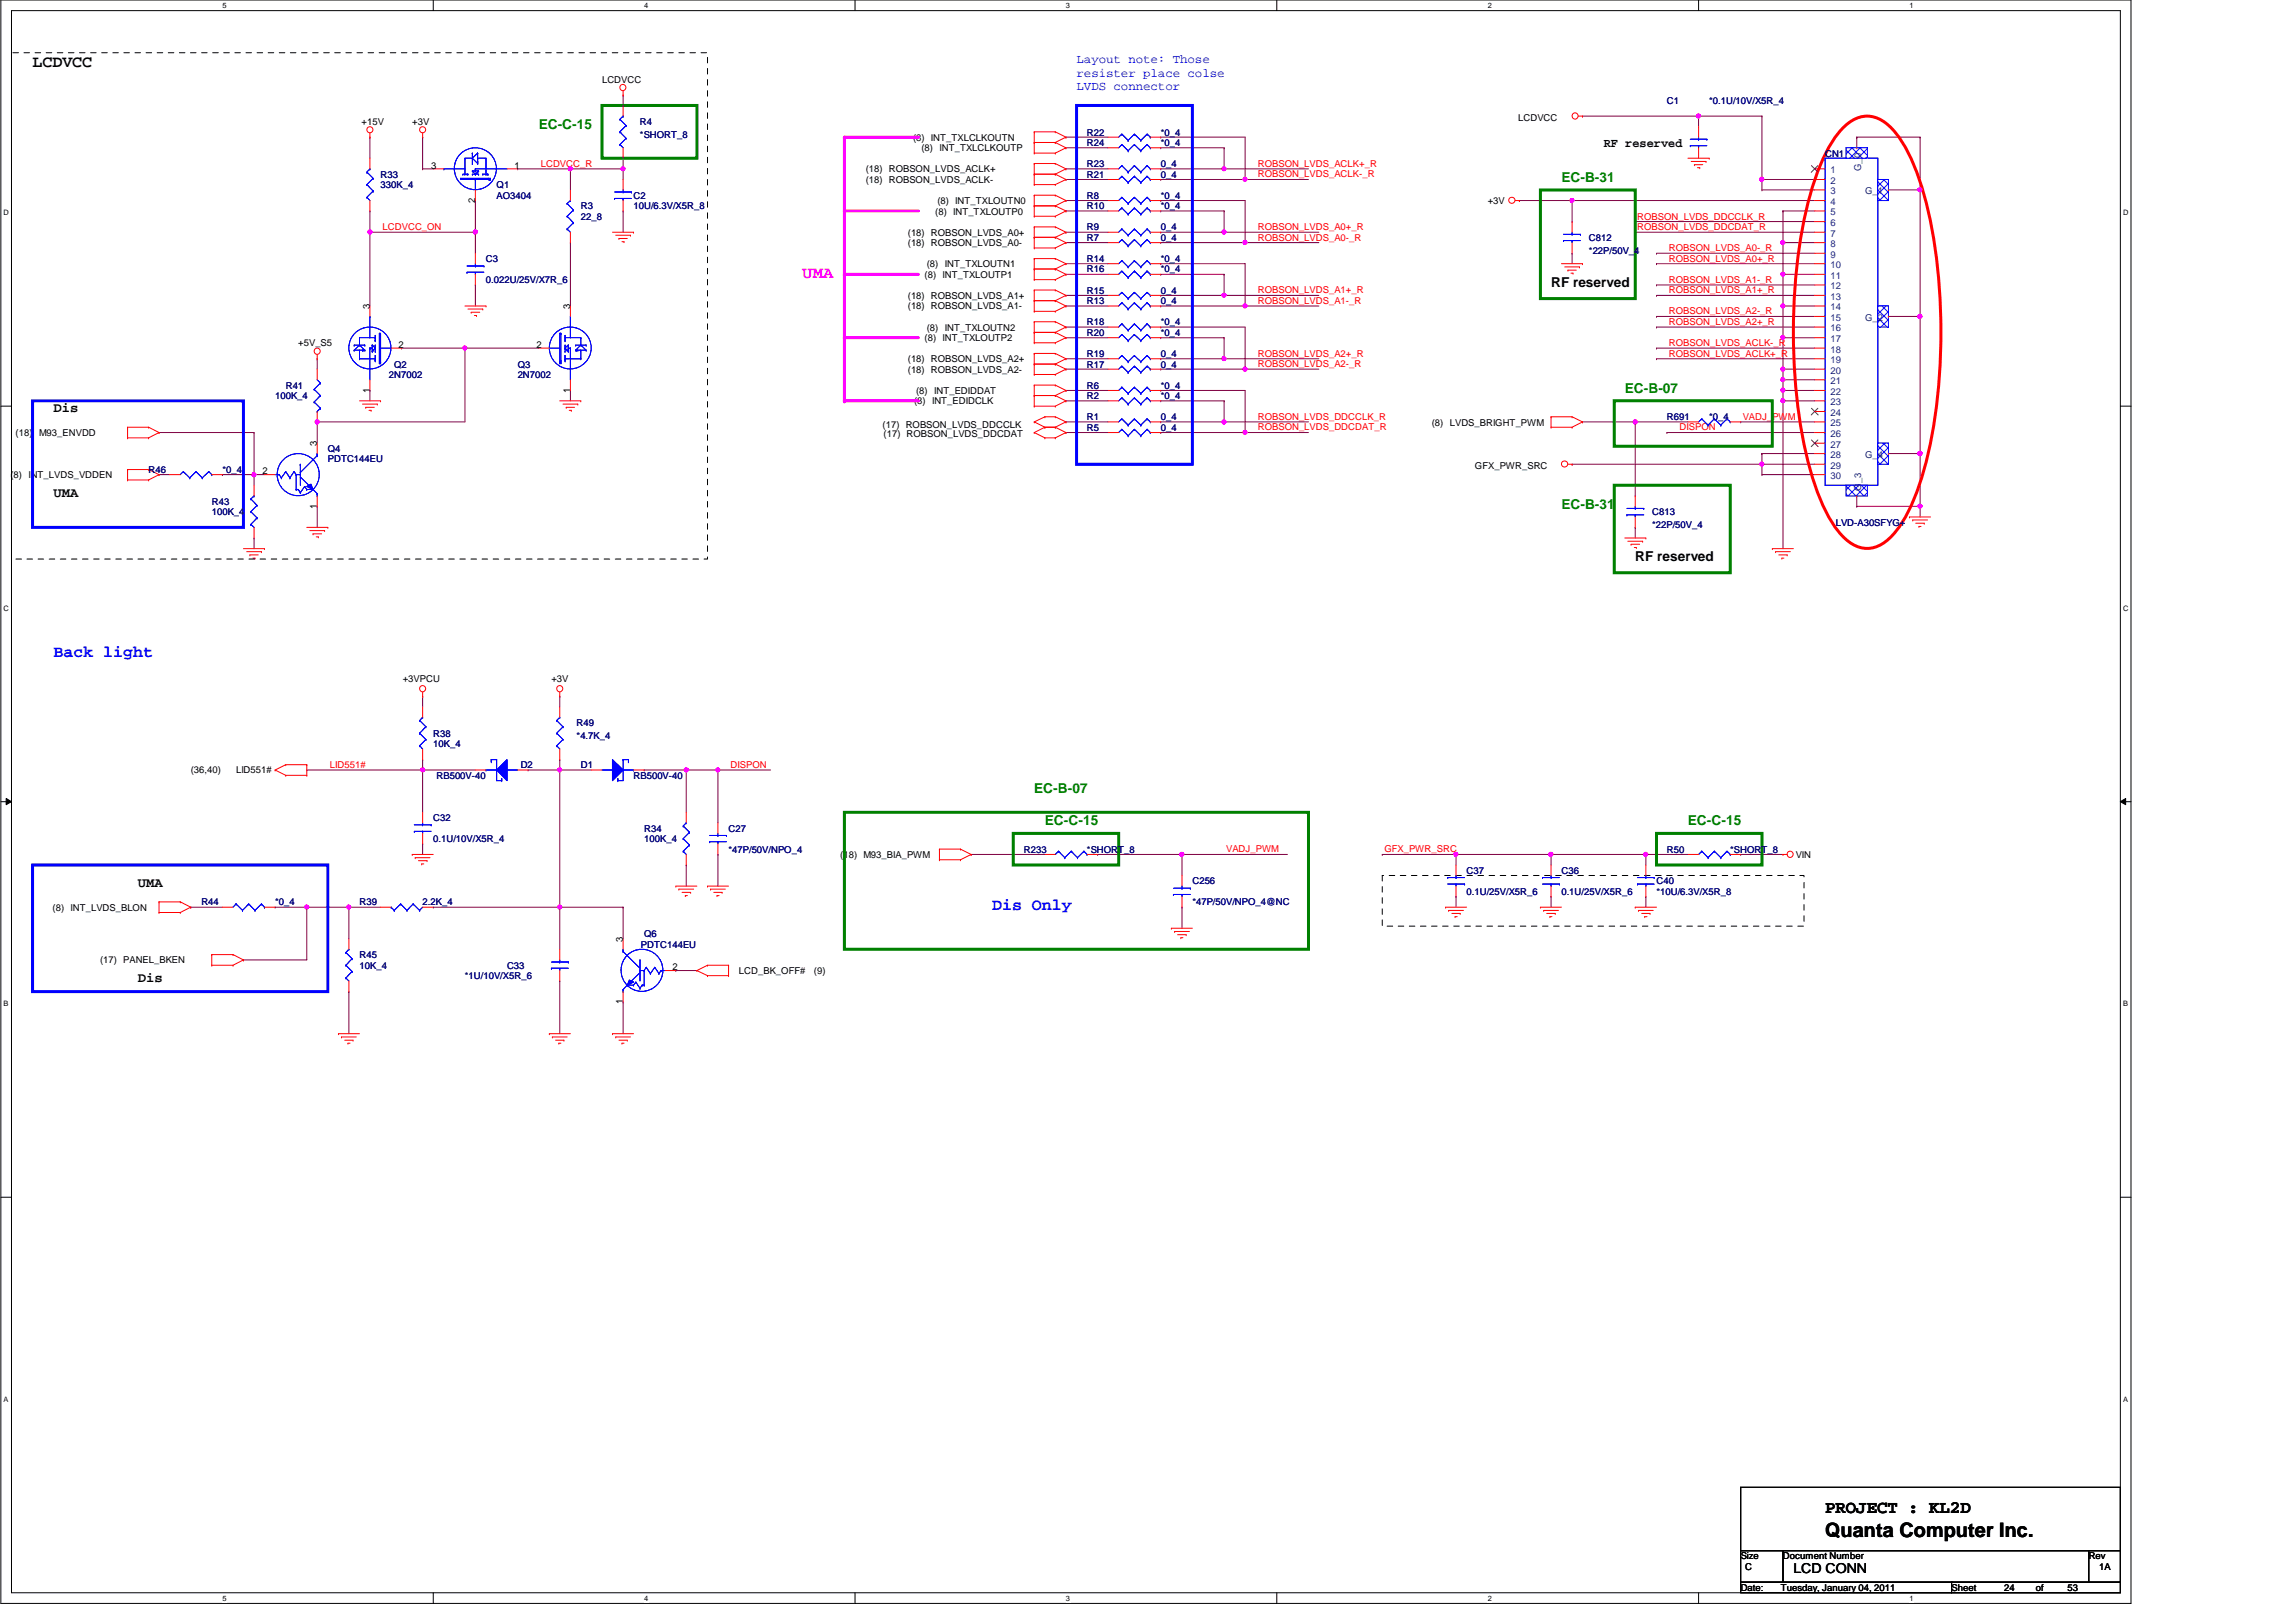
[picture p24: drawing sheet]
<svg xmlns="http://www.w3.org/2000/svg" width="420mm" height="297mm" viewBox="0 0 420 297" stroke-linecap="round" stroke-linejoin="round" font-family="sans-serif">
<defs><g id="words">
<text font-size="3.6" x="334.1" y="281.4">Quanta Computer Inc.</text>
<text font-size="3.3" x="334.1" y="276.9">PROJECT : KL2D</text>
<text font-size="3" x="6" y="12.2">LCDVCC</text>
<text font-size="3" fill="#f0f" x="146.9" y="50.8">UMA</text>
<g font-size="3" fill="#00f">
<text x="9.8" y="120.3">Back light</text>
<text x="181.6" y="166.6">Dis Only</text>
</g>
<g font-size="2.5" fill="#008000">
<text x="98.6" y="23.6">EC-C-15</text>
<text x="285.9" y="33.2">EC-B-31</text>
<text x="297.5" y="71.8">EC-B-07</text>
<text x="285.9" y="93.1">EC-B-31</text>
<text x="189.3" y="145.2">EC-B-07</text>
<text x="191.3" y="151">EC-C-15</text>
<text x="309" y="151">EC-C-15</text>
</g>
<g font-size="2.5">
<text x="284" y="52.5">RF reserved</text>
<text x="9.8" y="75.4">Dis</text>
<text x="9.8" y="90.9">UMA</text>
<text x="299.4" y="102.7">RF reserved</text>
<text x="25.3" y="162.3">UMA</text>
<text x="25.3" y="179.7">Dis</text>
<text x="328.3" y="288">LCD CONN</text>
</g>
<g font-size="2.3" fill="#00f">
<text x="197.1" y="11.5">Layout note: Those</text>
<text x="197.1" y="14">resister place colse</text>
<text x="197.1" y="16.5">LVDS connector</text>
</g>
<text font-size="2.3" x="293.6" y="27">RF reserved</text>
<g font-size="1.7">
<text x="110.2" y="15.2">LCDVCC</text>
<text x="66.2" y="22.9">+15V</text>
<text x="75.5" y="22.9">+3V</text>
<text x="277.9" y="22.1">LCDVCC</text>
<text x="167.2" y="25.7">(8) INT_TXLCLKOUTN</text>
<text x="168.7" y="27.7">(8) INT_TXLCLKOUTP</text>
<text x="78.9" y="30.9">3</text>
<text x="94.2" y="30.9">1</text>
<text x="158.5" y="31.5">(18) ROBSON_LVDS_ACLK+</text>
<text x="158.5" y="33.5">(18) ROBSON_LVDS_ACLK-</text>
<text x="87" y="37.1" transform="rotate(-90 87 37.1)">2</text>
<text x="171.2" y="39.3">(8) INT_TXLOUTP0</text>
<text x="171.6" y="37.3">(8) INT_TXLOUTN0</text>
<text x="272.4" y="37.3">+3V</text>
<text x="166.2" y="43.1">(18) ROBSON_LVDS_A0+</text>
<text x="166.2" y="45">(18) ROBSON_LVDS_A0-</text>
<text x="169.3" y="50.8">(8) INT_TXLOUTP1</text>
<text x="169.7" y="48.9">(8) INT_TXLOUTN1</text>
<text x="67.7" y="56.6" transform="rotate(-90 67.7 56.6)">3</text>
<text x="104.4" y="56.6" transform="rotate(-90 104.4 56.6)">3</text>
<text x="166.2" y="54.7">(18) ROBSON_LVDS_A1+</text>
<text x="166.2" y="56.6">(18) ROBSON_LVDS_A1-</text>
<text x="54.6" y="63.4">+5V_S5</text>
<text x="73" y="63.7">2</text>
<text x="98.2" y="63.7">2</text>
<text x="169.3" y="62.4">(8) INT_TXLOUTP2</text>
<text x="169.7" y="60.5">(8) INT_TXLOUTN2</text>
<text x="67.7" y="71.8" transform="rotate(-90 67.7 71.8)">1</text>
<text x="104.4" y="71.8" transform="rotate(-90 104.4 71.8)">1</text>
<text x="166.2" y="66.3">(18) ROBSON_LVDS_A2+</text>
<text x="166.2" y="68.2">(18) ROBSON_LVDS_A2-</text>
<text x="167.3" y="74">(8) INT_EDIDCLK</text>
<text x="167.7" y="72.1">(8) INT_EDIDDAT</text>
<text x="262.1" y="77.9">(8) LVDS_BRIGHT_PWM</text>
<text x="2.9" y="79.8">(18)</text>
<text x="7.1" y="79.8">M93_ENVDD</text>
<text x="58" y="81.7" transform="rotate(-90 58 81.7)">3</text>
<text x="161.6" y="78.3">(17) ROBSON_LVDS_DDCCLK</text>
<text x="161.7" y="80">(17) ROBSON_LVDS_DDCDAT</text>
<text x="1.9" y="87.5">(8) INT_LVDS_VDDEN</text>
<text x="48" y="86.8">2</text>
<text x="270" y="85.8">GFX_PWR_SRC</text>
<text x="58" y="93.1" transform="rotate(-90 58 93.1)">1</text>
<text x="73.7" y="124.8">+3VPCU</text>
<text x="101" y="124.8">+3V</text>
<text x="34.9" y="141.6">(36,40)</text>
<text x="43.2" y="141.6">LID551#</text>
<text x="153.8" y="157">(18) M93_BIA_PWM</text>
<text x="328.7" y="157">VIN</text>
<text x="9.6" y="166.7">(8) INT_LVDS_BLON</text>
<text x="114" y="172.4" transform="rotate(-90 114 172.4)">3</text>
<text x="18.3" y="176.3">(17) PANEL_BKEN</text>
<text x="123.1" y="177.6">2</text>
<text x="135.3" y="178.3">LCD_BK_OFF#</text>
<text x="149" y="178.3">(9)</text>
<text x="114" y="183.8" transform="rotate(-90 114 183.8)">1</text>
<text x="318.7" y="285.4">Size</text>
<text x="319.5" y="287.3">C</text>
<text x="326.4" y="285.4">Document Number</text>
<text x="382.4" y="285.4">Rev</text>
<text x="384.3" y="287.3">1A</text>
<text x="318.7" y="291.2">Date:</text>
<text x="326" y="291.2">Tuesday, January 04, 2011</text>
<text x="357.3" y="291.2">Sheet</text>
<text x="366.9" y="291.2">24</text>
<text x="372.7" y="291.2">of</text>
<text x="378.5" y="291.2">53</text>
</g>
<g font-size="1.7" fill="#000080">
<text x="117.2" y="22.9">R4</text>
<text x="305.2" y="19">C1</text>
<text x="312.9" y="19">*0.1U/10V/X5R_4</text>
<text x="117.2" y="25.2">*SHORT_8</text>
<text x="199" y="26.7">R24</text>
<text x="199" y="24.8">R22</text>
<text x="212.5" y="26.7">*0_4</text>
<text x="212.5" y="24.8">*0_4</text>
<text x="334.1" y="28.7">CN1</text>
<text x="69.7" y="32.5">R33</text>
<text x="69.7" y="34.5">330K_4</text>
<text x="90.9" y="34.5">Q1</text>
<text x="199" y="32.5">R21</text>
<text x="199" y="30.6">R23</text>
<text x="212.5" y="32.5">0_4</text>
<text x="212.5" y="30.6">0_4</text>
<text x="90.9" y="36.4">AO3404</text>
<text x="106.3" y="38.3">R3</text>
<text x="106.3" y="40.2">22_8</text>
<text x="116" y="36.4">C2</text>
<text x="116" y="38.3">10U/6.3V/X5R_8</text>
<text x="199" y="38.3">R10</text>
<text x="199" y="36.4">R8</text>
<text x="212.5" y="38.3">*0_4</text>
<text x="212.5" y="36.4">*0_4</text>
<text x="89" y="48">C3</text>
<text x="199" y="44.1">R7</text>
<text x="199" y="42.2">R9</text>
<text x="199" y="48">R14</text>
<text x="212.5" y="44.1">0_4</text>
<text x="212.5" y="42.2">0_4</text>
<text x="212.5" y="48">*0_4</text>
<text x="290.9" y="44.1">C812</text>
<text x="290.9" y="46.4">*22P/50V_4</text>
<text x="89" y="51.8">0.022U/25V/X7R_6</text>
<text x="199" y="49.9">R16</text>
<text x="199" y="53.8">R15</text>
<text x="212.5" y="49.9">*0_4</text>
<text x="212.5" y="53.8">0_4</text>
<text x="199" y="59.5">R18</text>
<text x="199" y="55.7">R13</text>
<text x="212.5" y="59.5">*0_4</text>
<text x="212.5" y="55.7">0_4</text>
<text x="199" y="65.3">R19</text>
<text x="199" y="61.5">R20</text>
<text x="212.5" y="65.3">0_4</text>
<text x="212.5" y="61.5">*0_4</text>
<text x="52.3" y="71.1">R41</text>
<text x="71.2" y="69.2">2N7002</text>
<text x="72.2" y="67.3">Q2</text>
<text x="94.8" y="67.3">Q3</text>
<text x="94.8" y="69.2">2N7002</text>
<text x="199" y="71.1">R6</text>
<text x="199" y="67.3">R17</text>
<text x="212.5" y="71.1">*0_4</text>
<text x="212.5" y="67.3">0_4</text>
<text x="50.4" y="73.1">100K_4</text>
<text x="199" y="73.1">R2</text>
<text x="199" y="76.9">R1</text>
<text x="212.5" y="73.1">*0_4</text>
<text x="212.5" y="76.9">0_4</text>
<text x="305.2" y="76.9">R691</text>
<text x="312.9" y="76.9">*0_4</text>
<text x="60" y="82.7">Q4</text>
<text x="199" y="78.8">R5</text>
<text x="212.5" y="78.8">0_4</text>
<text x="27.2" y="86.6">R46</text>
<text x="40.7" y="86.6">*0_4</text>
<text x="60" y="84.6">PDTC144EU</text>
<text x="38.8" y="92.4">R43</text>
<text x="38.8" y="94.3">100K_4</text>
<text x="302.5" y="94.3">C813</text>
<text x="302.5" y="96.6">*22P/50V_4</text>
<text x="336.1" y="96.2">LVD-A30SFYG+</text>
<text x="79.3" y="134.8">R38</text>
<text x="79.3" y="136.7">10K_4</text>
<text x="105.6" y="132.9">R49</text>
<text x="105.6" y="135.2">*4.7K_4</text>
<text x="79.9" y="142.5">RB500V-40</text>
<text x="95.3" y="140.6">D2</text>
<text x="106.3" y="140.6">D1</text>
<text x="116" y="142.5">RB500V-40</text>
<text x="79.3" y="150.3">C32</text>
<text x="79.3" y="154.1">0.1U/10V/X5R_4</text>
<text x="117.9" y="152.2">R34</text>
<text x="117.9" y="154.1">100K_4</text>
<text x="133.4" y="152.2">C27</text>
<text x="133.4" y="156">*47P/50V/NPO_4</text>
<text x="187.4" y="156">R233</text>
<text x="199" y="156">*SHORT_8</text>
<text x="218.3" y="161.8">C256</text>
<text x="268.5" y="159.9">C37</text>
<text x="285.9" y="159.9">C36</text>
<text x="303.3" y="161.8">C40</text>
<text x="305.2" y="156">R50</text>
<text x="316.8" y="156">*SHORT_8</text>
<text x="36.9" y="165.7">R44</text>
<text x="50.4" y="165.7">*0_4</text>
<text x="65.8" y="165.7">R39</text>
<text x="77.4" y="165.7">2.2K_4</text>
<text x="218.3" y="165.7">*47P/50V/NPO_4@NC</text>
<text x="268.5" y="163.8">0.1U/25V/X5R_6</text>
<text x="285.9" y="163.8">0.1U/25V/X5R_6</text>
<text x="303.3" y="163.8">*10U/6.3V/X5R_8</text>
<text x="117.3" y="173.4">PDTC144EU</text>
<text x="117.9" y="171.5">Q6</text>
<text x="65.8" y="175.3">R45</text>
<text x="65.8" y="177.3">10K_4</text>
<text x="85.1" y="179.2">*1U/10V/X5R_6</text>
<text x="92.8" y="177.3">C33</text>
</g>
<g font-size="1.7" fill="#f00">
<text x="99" y="30.5">LCDVCC_R</text>
<text x="230.3" y="30.5">ROBSON_LVDS_ACLK+_R</text>
<text x="230.3" y="32.5">ROBSON_LVDS_ACLK-_R</text>
<text x="299.8" y="40.2">ROBSON_LVDS_DDCCLK_R</text>
<text x="70.1" y="42.1">LCDVCC_ON</text>
<text x="230.3" y="42.1">ROBSON_LVDS_A0+_R</text>
<text x="230.3" y="44">ROBSON_LVDS_A0-_R</text>
<text x="299.8" y="42.1">ROBSON_LVDS_DDCDAT_R</text>
<text x="305.6" y="47.9">ROBSON_LVDS_A0+_R</text>
<text x="305.6" y="46">ROBSON_LVDS_A0-_R</text>
<text x="230.3" y="53.7">ROBSON_LVDS_A1+_R</text>
<text x="305.6" y="51.8">ROBSON_LVDS_A1-_R</text>
<text x="305.6" y="53.7">ROBSON_LVDS_A1+_R</text>
<text x="230.3" y="55.6">ROBSON_LVDS_A1-_R</text>
<text x="305.6" y="59.5">ROBSON_LVDS_A2+_R</text>
<text x="305.6" y="57.5">ROBSON_LVDS_A2-_R</text>
<text x="230.3" y="65.3">ROBSON_LVDS_A2+_R</text>
<text x="305.6" y="65.3">ROBSON_LVDS_ACLK+_R</text>
<text x="305.6" y="63.3">ROBSON_LVDS_ACLK-_R</text>
<text x="230.3" y="67.2">ROBSON_LVDS_A2-_R</text>
<text x="230.3" y="76.8">ROBSON_LVDS_DDCCLK_R</text>
<text x="319.1" y="76.8">VADJ_PWM</text>
<text x="230.3" y="78.8">ROBSON_LVDS_DDCDAT_R</text>
<text x="307.5" y="78.8">DISPON</text>
<text x="60.4" y="140.5">LID551#</text>
<text x="133.8" y="140.5">DISPON</text>
<text x="224.5" y="156">VADJ_PWM</text>
<text x="253.4" y="156">GFX_PWR_SRC</text>
</g>
<g font-size="1.7" fill="#004080">
<text x="335.1" y="31.7">1</text>
<text x="335.1" y="35.6">3</text>
<text x="335.1" y="33.7">2</text>
<text x="340.7" y="31.3" transform="rotate(-90 340.7 31.3)">G_0</text>
<text x="341.4" y="35.6">G_1</text>
<text x="335.1" y="39.4">5</text>
<text x="335.1" y="37.5">4</text>
<text x="335.1" y="41.4">6</text>
<text x="335.1" y="43.3">7</text>
<text x="335.1" y="47.2">9</text>
<text x="335.1" y="45.2">8</text>
<text x="335.1" y="51">11</text>
<text x="335.1" y="49.1">10</text>
<text x="335.1" y="53">12</text>
<text x="335.1" y="54.9">13</text>
<text x="335.1" y="58.7">15</text>
<text x="335.1" y="56.8">14</text>
<text x="341.4" y="58.7">G_2</text>
<text x="335.1" y="62.6">17</text>
<text x="335.1" y="60.7">16</text>
<text x="335.1" y="64.5">18</text>
<text x="335.1" y="66.5">19</text>
<text x="335.1" y="70.3">21</text>
<text x="335.1" y="68.4">20</text>
<text x="335.1" y="74.2">23</text>
<text x="335.1" y="72.3">22</text>
<text x="335.1" y="76.1">24</text>
<text x="335.1" y="78">25</text>
<text x="335.1" y="81.9">27</text>
<text x="335.1" y="80">26</text>
<text x="335.1" y="83.8">28</text>
<text x="341.4" y="83.8">G_4</text>
<text x="335.1" y="85.8">29</text>
<text x="335.1" y="87.7">30</text>
<text x="340.7" y="89.8" transform="rotate(-90 340.7 89.8)">G_3</text>
</g>
<g font-size="1.4">
<text x="40.7" y="1.4">5</text>
<text x="117.9" y="1.4">4</text>
<text x="195.1" y="1.4">3</text>
<text x="272.4" y="1.4">2</text>
<text x="349.6" y="1.4">1</text>
<text x=".7" y="39.4">D</text>
<text x="388.7" y="39.4">D</text>
<text x=".7" y="111.8">C</text>
<text x="388.7" y="111.8">C</text>
<text x=".7" y="184.1">B</text>
<text x="388.7" y="184.1">B</text>
<text x=".7" y="256.5">A</text>
<text x="388.7" y="256.5">A</text>
<text x="40.7" y="292.9">5</text>
<text x="117.9" y="292.9">4</text>
<text x="195.1" y="292.9">3</text>
<text x="272.4" y="292.9">2</text>
<text x="349.6" y="292.9">1</text>
</g>
</g></defs>
<path d="M.2 0h389.9v293.5h-389.9zM2.1 1.9h386.1v289.6h-386.1z" fill="none" stroke="#000" stroke-width=".18"/>
<g fill="#fff">
<path d="M40.7 .2h.8v1.5h-.8z"/>
<path d="M40.7 291.7h.8v1.5h-.8z"/>
</g>
<path d="M79.3 0v1.9M79.3 291.5v2" fill="none" stroke="#000" stroke-width=".18"/>
<g fill="#fff">
<path d="M117.9 .2h.8v1.5h-.8z"/>
<path d="M117.9 291.7h.8v1.5h-.8z"/>
</g>
<path d="M156.5 0v1.9M156.5 291.5v2" fill="none" stroke="#000" stroke-width=".18"/>
<g fill="#fff">
<path d="M195.1 .2h.8v1.5h-.8z"/>
<path d="M195.1 291.7h.8v1.5h-.8z"/>
</g>
<path d="M233.8 0v1.9M233.8 291.5v2" fill="none" stroke="#000" stroke-width=".18"/>
<g fill="#fff">
<path d="M272.4 .2h.7v1.5h-.7z"/>
<path d="M272.4 291.7h.7v1.5h-.7z"/>
</g>
<path d="M311 0v1.9M311 291.5v2" fill="none" stroke="#000" stroke-width=".18"/>
<g fill="#fff">
<path d="M349.6 .2h.7v1.5h-.7z"/>
<path d="M349.6 291.7h.7v1.5h-.7z"/>
<path d="M.7 38.1h.9v1.6h-.9z"/>
<path d="M388.7 38.1h1v1.6h-1z"/>
<path d="M.7 110.5h.9v1.6h-.9z"/>
<path d="M388.7 110.5h1v1.6h-1z"/>
</g>
<path d="M.2 74.3h1.9M388.2 74.3h1.9" fill="none" stroke="#000" stroke-width=".18"/>
<g fill="#fff">
<path d="M.7 182.9h.9v1.5h-.9z"/>
<path d="M388.7 182.9h.9v1.5h-.9z"/>
</g>
<path d="M.2 146.7h1.9M1.1 146.1l1 .6-1 .6zM388.2 146.7l1-.6v1.2zM388.2 146.7h1.9" fill="none" stroke="#000" stroke-width=".18"/>
<path d="M1.1 146.1l1 .6-1 .6zM388.2 146.7l1-.6v1.2z" fill="#000"/>
<g fill="#fff">
<path d="M.7 255.3h.9v1.5h-.9z"/>
<path d="M388.7 255.3h.9v1.5h-.9z"/>
</g>
<path d="M.2 219.1h1.9M388.2 219.1h1.9" fill="none" stroke="#000" stroke-width=".18"/>
<g fill="none" stroke="#800040" stroke-width=".18">
<path d="M195.1 36.7h.1M195.1 38.6h.1M195.1 36.7h7.7M195.1 38.6h7.7M212.5 32.9h.1M212.5 25.1h.1M212.5 36.7h.1M212.5 38.6h.1M212.5 25.1h15.5v7.8M212.5 36.7h15.5v7.7M212.5 32.9h15.5M212.5 38.6h11.6"/>
<path d="M228 32.9h.1M195.1 48.3h.1M195.1 50.2h.1M195.1 48.3h7.7M195.1 50.2h7.7M212.5 48.3h.1M212.5 50.2h.1M212.5 44.4h.1M212.5 54.1h.1M212.5 48.3h15.5v7.7M212.5 50.2h11.6M212.5 54.1h29"/>
<path d="M212.5 44.4h15.5M224.1 50.2h.1M224.1 54.1h.1M224.1 50.2v3.9M228 56h.1M228 44.4h.1"/>
</g>
<circle cx="224.1" cy="54" r=".37" fill="#f0f"/>
<circle cx="224.1" cy="54" r=".37" fill="none" stroke="#f0f" stroke-width=".18"/>
<path d="M228 56h.1M228 56h13.5" fill="none" stroke="#800040" stroke-width=".18"/>
<circle cx="227.9" cy="56" r=".37" fill="#f0f"/>
<circle cx="227.9" cy="56" r=".37" fill="none" stroke="#f0f" stroke-width=".18"/>
<path d="M224.1 65.7h.1M224.1 65.7h17.4" fill="none" stroke="#800040" stroke-width=".18"/>
<circle cx="224.1" cy="65.6" r=".37" fill="#f0f"/>
<circle cx="224.1" cy="65.6" r=".37" fill="none" stroke="#f0f" stroke-width=".18"/>
<path d="M228 67.6h.1M228 67.6h13.5" fill="none" stroke="#800040" stroke-width=".18"/>
<circle cx="227.9" cy="67.6" r=".38" fill="#f0f"/>
<circle cx="227.9" cy="67.6" r=".38" fill="none" stroke="#f0f" stroke-width=".18"/>
<path d="M224.1 30.9h.1M224.1 30.9h15.5" fill="none" stroke="#800040" stroke-width=".18"/>
<circle cx="224.1" cy="30.9" r=".37" fill="#f0f"/>
<circle cx="224.1" cy="30.9" r=".37" fill="none" stroke="#f0f" stroke-width=".18"/>
<path d="M228 32.9h.1M228 32.9h11.6" fill="none" stroke="#800040" stroke-width=".18"/>
<circle cx="227.9" cy="32.8" r=".38" fill="#f0f"/>
<circle cx="227.9" cy="32.8" r=".38" fill="none" stroke="#f0f" stroke-width=".18"/>
<path d="M224.1 42.5h.1M224.1 42.5h17.4" fill="none" stroke="#800040" stroke-width=".18"/>
<circle cx="224.1" cy="42.5" r=".38" fill="#f0f"/>
<circle cx="224.1" cy="42.5" r=".38" fill="none" stroke="#f0f" stroke-width=".18"/>
<path d="M228 44.4h.1M228 44.4h13.5" fill="none" stroke="#800040" stroke-width=".18"/>
<circle cx="227.9" cy="44.4" r=".37" fill="#f0f"/>
<circle cx="227.9" cy="44.4" r=".37" fill="none" stroke="#f0f" stroke-width=".18"/>
<g fill="none" stroke="#800040" stroke-width=".18">
<path d="M195.1 25.1h.1M195.1 27.1h.1M195.1 25.1h7.7M195.1 27.1h7.7M212.5 30.9h.1M212.5 27.1h.1M212.5 27.1h11.6M224.1 27.1h.1M224.1 38.6h.1M224.1 27.1v3.8h-11.6M224.1 38.6v3.9h-11.6M195.1 59.9h.1"/>
<path d="M195.1 59.9h7.7M212.5 42.5h.1M212.5 59.9h.1M212.5 59.9h15.5v7.7M195.1 61.8h.1M195.1 61.8h7.7M212.5 61.8h.1M212.5 65.7h.1M212.5 61.8h11.6M224.1 61.8h.1M224.1 61.8v3.9h-11.6M228 67.6h.1"/>
<path d="M299.4 77.2h.1M299.4 77.2h9.6"/>
</g>
<circle cx="299.4" cy="77.2" r=".38" fill="#f0f"/>
<circle cx="299.4" cy="77.2" r=".38" fill="none" stroke="#f0f" stroke-width=".18"/>
<path d="M322.6 83h.1M322.6 83h9.6M322.6 83v2" fill="none" stroke="#800040" stroke-width=".18"/>
<circle cx="322.5" cy="84.9" r=".37" fill="#f0f"/>
<circle cx="322.5" cy="84.9" r=".37" fill="none" stroke="#f0f" stroke-width=".18"/>
<path d="M326.4 73.4h.1M326.4 73.4v27M287.8 85h.1M287.8 85h44.4M322.6 85h.1M322.6 86.9h.1M322.6 86.9h9.6M322.6 85v1.9" fill="none" stroke="#800040" stroke-width=".18"/>
<circle cx="326.4" cy="73.3" r=".37" fill="#f0f"/>
<circle cx="326.4" cy="73.3" r=".37" fill="none" stroke="#f0f" stroke-width=".18"/>
<path d="M287.8 36.7h.1M287.8 36.7h44.4M299.4 40.6h.1M299.4 42.5h.1M299.4 40.6h32.8M299.4 42.5h32.8" fill="none" stroke="#800040" stroke-width=".18"/>
<circle cx="287.8" cy="36.7" r=".37" fill="#f0f"/>
<circle cx="287.8" cy="36.7" r=".37" fill="none" stroke="#f0f" stroke-width=".18"/>
<path d="M322.6 32.9h.1M322.6 32.9h9.6" fill="none" stroke="#800040" stroke-width=".18"/>
<circle cx="322.5" cy="32.8" r=".38" fill="#f0f"/>
<circle cx="322.5" cy="32.8" r=".38" fill="none" stroke="#f0f" stroke-width=".18"/>
<path d="M311 21.3h.1M311 21.3h11.6M322.6 32.9h.1M322.6 34.8h.1M322.6 32.9v1.9M322.6 34.8h9.6M326.4 44.4h.1M326.4 50.2h.1M326.4 44.4h5.8M326.4 50.2h5.8M326.4 44.4v5.8" fill="none" stroke="#800040" stroke-width=".18"/>
<circle cx="326.4" cy="44.4" r=".37" fill="#f0f"/>
<circle cx="326.4" cy="44.4" r=".37" fill="none" stroke="#f0f" stroke-width=".18"/>
<path d="M326.4 56h.1M326.4 50.2h.1M326.4 56h5.8M326.4 50.2v5.8" fill="none" stroke="#800040" stroke-width=".18"/>
<circle cx="326.4" cy="50.2" r=".37" fill="#f0f"/>
<circle cx="326.4" cy="50.2" r=".37" fill="none" stroke="#f0f" stroke-width=".18"/>
<path d="M326.4 56h.1M326.4 56v5.8M326.4 61.8h.1M326.4 61.8h5.8" fill="none" stroke="#800040" stroke-width=".18"/>
<circle cx="326.4" cy="56" r=".37" fill="#f0f"/>
<circle cx="326.4" cy="56" r=".37" fill="none" stroke="#f0f" stroke-width=".18"/>
<path d="M326.4 67.6h.1M326.4 61.8h.1M326.4 67.6h5.8M326.4 61.8v5.8" fill="none" stroke="#800040" stroke-width=".18"/>
<circle cx="326.4" cy="61.8" r=".38" fill="#f0f"/>
<circle cx="326.4" cy="61.8" r=".38" fill="none" stroke="#f0f" stroke-width=".18"/>
<path d="M326.4 69.5h.1M326.4 67.6h.1M326.4 69.5h5.8M326.4 67.6v1.9" fill="none" stroke="#800040" stroke-width=".18"/>
<circle cx="326.4" cy="67.6" r=".38" fill="#f0f"/>
<circle cx="326.4" cy="67.6" r=".38" fill="none" stroke="#f0f" stroke-width=".18"/>
<path d="M326.4 71.5h.1M326.4 69.5h.1M326.4 71.5h5.8M326.4 69.5v2" fill="none" stroke="#800040" stroke-width=".18"/>
<circle cx="326.4" cy="69.5" r=".37" fill="#f0f"/>
<circle cx="326.4" cy="69.5" r=".37" fill="none" stroke="#f0f" stroke-width=".18"/>
<path d="M326.4 73.4h.1M326.4 71.5h.1M326.4 73.4h5.8M326.4 71.5v1.9" fill="none" stroke="#800040" stroke-width=".18"/>
<circle cx="326.4" cy="71.4" r=".38" fill="#f0f"/>
<circle cx="326.4" cy="71.4" r=".38" fill="none" stroke="#f0f" stroke-width=".18"/>
<path d="M284 156.4h.1M284 156.4v1.9M284 156.4h17.3M284 164.1h.1M284 164.1v1.9" fill="none" stroke="#800040" stroke-width=".18"/>
<circle cx="301.3" cy="156.4" r=".37" fill="#f0f"/>
<circle cx="301.3" cy="156.4" r=".37" fill="none" stroke="#f0f" stroke-width=".18"/>
<path d="M253.1 156.4h.1M253.1 156.4h30.9M266.6 156.4h.1M266.6 156.4v1.9M301.3 156.4h.1M301.3 156.4v1.9M266.6 164.1h.1M266.6 164.1v1.9M301.3 164.1h.1M301.3 164.1v1.9" fill="none" stroke="#800040" stroke-width=".18"/>
<circle cx="283.9" cy="156.4" r=".37" fill="#f0f"/>
<circle cx="283.9" cy="156.4" r=".37" fill="none" stroke="#f0f" stroke-width=".18"/>
<circle cx="266.5" cy="156.4" r=".37" fill="#f0f"/>
<circle cx="266.5" cy="156.4" r=".37" fill="none" stroke="#f0f" stroke-width=".18"/>
<path d="M224.1 77.2h.1M224.1 77.2h15.5M301.3 156.4h.1M301.3 156.4h7.7M318.7 156.4h.1M318.7 156.4h7.7" fill="none" stroke="#800040" stroke-width=".18"/>
<circle cx="224.1" cy="77.2" r=".38" fill="#f0f"/>
<circle cx="224.1" cy="77.2" r=".38" fill="none" stroke="#f0f" stroke-width=".18"/>
<path d="M228 79.2h.1M228 79.2h11.6M228 71.5v7.7" fill="none" stroke="#800040" stroke-width=".18"/>
<circle cx="227.9" cy="79.1" r=".37" fill="#f0f"/>
<circle cx="227.9" cy="79.1" r=".37" fill="none" stroke="#f0f" stroke-width=".18"/>
<g fill="none" stroke="#800040" stroke-width=".18">
<path d="M195.1 71.5h.1M195.1 73.4h.1M195.1 71.5h7.7M195.1 73.4h7.7M212.5 71.5h.1M212.5 73.4h.1M212.5 77.2h.1M212.5 71.5h15.5M212.5 73.4h11.6M224.1 73.4h.1M224.1 73.4v3.8h-11.6M46.5 86.9h.1"/>
<path d="M46.5 86.9h1.9"/>
</g>
<circle cx="46.5" cy="86.9" r=".38" fill="#f0f"/>
<circle cx="46.5" cy="86.9" r=".38" fill="none" stroke="#f0f" stroke-width=".18"/>
<path d="M85.1 63.7h.1M85.1 63.7v13.5M46.5 98.5h.1M46.5 86.9h.1M46.5 86.9v1.9M46.5 98.5v1.9" fill="none" stroke="#800040" stroke-width=".18"/>
<circle cx="85.1" cy="63.7" r=".37" fill="#f0f"/>
<circle cx="85.1" cy="63.7" r=".37" fill="none" stroke="#f0f" stroke-width=".18"/>
<path d="M67.7 25.1h.1M67.7 25.1v3.9M77.4 25.1h.1M77.4 30.9h.1M77.4 25.1v5.8M77.4 30.9h1.9M104.4 30.9h.1M104.4 30.9h9.7M58.1 77.2h.1M58.1 77.2v3.9M58.1 92.7h.1M58.1 92.7v3.8" fill="none" stroke="#800040" stroke-width=".18"/>
<circle cx="114" cy="30.9" r=".37" fill="#f0f"/>
<circle cx="114" cy="30.9" r=".37" fill="none" stroke="#f0f" stroke-width=".18"/>
<circle cx="104.4" cy="30.9" r=".37" fill="#f0f"/>
<circle cx="104.4" cy="30.9" r=".37" fill="none" stroke="#f0f" stroke-width=".18"/>
<g fill="none" stroke="#800040" stroke-width=".18">
<path d="M67.7 38.6h.1M67.7 38.6v3.9M87 36.7h.1M87 36.7v5.8M94.8 30.9h.1M94.8 30.9h9.6M104.4 30.9h.1M104.4 30.9v3.9M114.1 30.9h.1M114.1 38.6h.1M114.1 30.9v2M114.1 38.6v3.9"/>
<path d="M87 52.2h.1M87 52.2v3.8M104.4 44.4h.1M104.4 44.4v11.6M58.1 77.2h.1M58.1 77.2h27M104.4 71.5h.1M104.4 71.5v1.9"/>
</g>
<circle cx="58.1" cy="77.2" r=".38" fill="#f0f"/>
<circle cx="58.1" cy="77.2" r=".38" fill="none" stroke="#f0f" stroke-width=".18"/>
<path d="M67.7 42.5h.1M67.7 42.5h19.3" fill="none" stroke="#800040" stroke-width=".18"/>
<circle cx="87" cy="42.5" r=".38" fill="#f0f"/>
<circle cx="87" cy="42.5" r=".38" fill="none" stroke="#f0f" stroke-width=".18"/>
<path d="M67.7 42.5h.1M67.7 42.5v13.5" fill="none" stroke="#800040" stroke-width=".18"/>
<circle cx="67.7" cy="42.5" r=".38" fill="#f0f"/>
<circle cx="67.7" cy="42.5" r=".38" fill="none" stroke="#f0f" stroke-width=".18"/>
<g fill="none" stroke="#800040" stroke-width=".18">
<path d="M114.1 17.4h.1M114.1 17.4v1.9M114.1 30.9h.1M114.1 29v1.9M87 42.5h.1M87 42.5v3.9M58.1 65.7h.1M58.1 65.7v1.9M67.7 71.5h.1M67.7 71.5v1.9M73.5 63.7h.1M73.5 63.7h25.1"/>
<path d="M85.1 63.7h.1M102.5 140.9h.1M102.5 140.9h5.8M56.2 166h.1M56.2 166h7.7M102.5 179.5h.1M102.5 179.5v9.7M63.9 181.5h.1M63.9 181.5v7.7M114.1 183.4h.1M114.1 183.4v5.8"/>
</g>
<circle cx="56.1" cy="166" r=".37" fill="#f0f"/>
<circle cx="56.1" cy="166" r=".37" fill="none" stroke="#f0f" stroke-width=".18"/>
<path d="M131.4 140.9h.1M131.4 140.9v9.7" fill="none" stroke="#800040" stroke-width=".18"/>
<circle cx="131.4" cy="140.9" r=".37" fill="#f0f"/>
<circle cx="131.4" cy="140.9" r=".37" fill="none" stroke="#f0f" stroke-width=".18"/>
<path d="M125.6 140.9h.1M125.6 140.9h5.8M125.6 140.9v7.8M131.4 156.4h.1M131.4 156.4v5.8" fill="none" stroke="#800040" stroke-width=".18"/>
<circle cx="125.6" cy="140.9" r=".37" fill="#f0f"/>
<circle cx="125.6" cy="140.9" r=".37" fill="none" stroke="#f0f" stroke-width=".18"/>
<path d="M77.4 140.9h.1M77.4 140.9h9.6M77.4 140.9v7.8M117.9 140.9h.1M117.9 140.9h7.7" fill="none" stroke="#800040" stroke-width=".18"/>
<circle cx="77.4" cy="140.9" r=".37" fill="#f0f"/>
<circle cx="77.4" cy="140.9" r=".37" fill="none" stroke="#f0f" stroke-width=".18"/>
<path d="M77.4 127.4h.1M77.4 127.4v2M77.4 154.4h.1M77.4 154.4v2M102.5 140.9h.1M102.5 140.9v25.1" fill="none" stroke="#800040" stroke-width=".18"/>
<circle cx="102.4" cy="166" r=".37" fill="#f0f"/>
<circle cx="102.4" cy="166" r=".37" fill="none" stroke="#f0f" stroke-width=".18"/>
<circle cx="102.4" cy="140.9" r=".37" fill="#f0f"/>
<circle cx="102.4" cy="140.9" r=".37" fill="none" stroke="#f0f" stroke-width=".18"/>
<path d="M56.2 140.9h.1M56.2 140.9h21.2M63.9 166h.1M63.9 166h5.8M63.9 166v5.8" fill="none" stroke="#800040" stroke-width=".18"/>
<circle cx="63.8" cy="166" r=".37" fill="#f0f"/>
<circle cx="63.8" cy="166" r=".37" fill="none" stroke="#f0f" stroke-width=".18"/>
<g fill="none" stroke="#800040" stroke-width=".18">
<path d="M345.7 34.8h.1M345.7 34.8h5.8M351.5 34.8h.1M351.5 34.8v23.1M339.9 92.7h.1M339.9 92.7h11.6M77.4 139h.1M77.4 139v1.9M102.5 139h.1M102.5 127.4h.1M102.5 139v1.9h-5.8M102.5 127.4v2"/>
<path d="M96.7 140.9h.1M125.6 158.3h.1M125.6 158.3v3.9M131.4 140.9h.1M131.4 140.9h9.7M79.3 166h.1M79.3 166h34.8M102.5 166h.1M102.5 166v7.7M114.1 166h.1M114.1 166v5.8M123.7 177.6h.1"/>
<path d="M123.7 177.6h3.9"/>
</g>
<circle cx="351.5" cy="92.6" r=".37" fill="#f0f"/>
<circle cx="351.5" cy="92.6" r=".37" fill="none" stroke="#f0f" stroke-width=".18"/>
<path d="M351.5 25.1h.1M351.5 25.1v9.7M345.7 57.9h.1M345.7 57.9h5.8M339.9 90.8h.1M339.9 90.8v1.9M345.7 83h.1M345.7 83h5.8M351.5 92.7h.1M351.5 92.7v1.9" fill="none" stroke="#800040" stroke-width=".18"/>
<circle cx="351.5" cy="34.7" r=".37" fill="#f0f"/>
<circle cx="351.5" cy="34.7" r=".37" fill="none" stroke="#f0f" stroke-width=".18"/>
<path d="M351.5 57.9h.1M351.5 57.9v25.1" fill="none" stroke="#800040" stroke-width=".18"/>
<circle cx="351.5" cy="83" r=".37" fill="#f0f"/>
<circle cx="351.5" cy="83" r=".37" fill="none" stroke="#f0f" stroke-width=".18"/>
<circle cx="351.5" cy="57.9" r=".38" fill="#f0f"/>
<circle cx="351.5" cy="57.9" r=".38" fill="none" stroke="#f0f" stroke-width=".18"/>
<path d="M339.9 25.1h.1M339.9 25.1h11.6M339.9 25.1v2M29.1 79.2h.1M29.1 79.2h17.4M46.5 79.2h.1M46.5 79.2v7.7h-5.8M40.7 86.9h.1M200.9 156.4h.1M200.9 156.4h15.5M216.4 156.4h.1M216.4 156.4v3.8" fill="none" stroke="#800040" stroke-width=".18"/>
<circle cx="216.4" cy="156.4" r=".37" fill="#f0f"/>
<circle cx="216.4" cy="156.4" r=".37" fill="none" stroke="#f0f" stroke-width=".18"/>
<g fill="none" stroke="#800040" stroke-width=".18">
<path d="M195.1 30.9h.1M195.1 32.9h.1M195.1 30.9h7.7M195.1 32.9h7.7M311 21.3h.1M311 21.3v1.9M322.6 21.3h.1M322.6 21.3v11.6M326.4 38.6h.1M326.4 38.6h5.8M326.4 38.6v5.8M195.1 54.1h.1"/>
<path d="M195.1 56h.1M195.1 42.5h.1M195.1 44.4h.1M195.1 54.1h7.7M195.1 56h7.7M195.1 42.5h7.7M195.1 44.4h7.7M212.5 56h.1M212.5 56h15.5M303.3 48.3h.1M303.3 46.4h.1M303.3 52.2h.1"/>
<path d="M303.3 54.1h.1M303.3 59.9h.1M303.3 57.9h.1M303.3 48.3h28.9M303.3 46.4h28.9M303.3 52.2h28.9M303.3 54.1h28.9M303.3 59.9h28.9M303.3 57.9h28.9M195.1 65.7h.1M195.1 67.6h.1M195.1 77.2h.1"/>
<path d="M195.1 79.2h.1M195.1 65.7h7.7M195.1 67.6h7.7M195.1 77.2h7.7M195.1 79.2h7.7M212.5 67.6h.1M212.5 79.2h.1M212.5 67.6h15.5M212.5 79.2h15.5M303.3 65.7h.1M303.3 63.7h.1M303.3 65.7h28.9"/>
<path d="M303.3 63.7h28.9M29.1 86.9h.1M29.1 86.9h2M177.8 156.4h.1M177.8 156.4h13.5M216.4 156.4h.1M216.4 156.4h19.3M216.4 166h.1M216.4 166v3.9"/>
</g>
<circle cx="310.9" cy="21.2" r=".37" fill="#f0f"/>
<circle cx="310.9" cy="21.2" r=".37" fill="none" stroke="#f0f" stroke-width=".18"/>
<g fill="none" stroke="#800040" stroke-width=".18">
<path d="M289.7 21.3h.1M289.7 21.3h21.3M305.2 79.2h.1M305.2 79.2h27M318.7 77.2h.1M318.7 77.2h13.5M351.5 83h.1M351.5 83v9.7M34.9 166h.1M34.9 166h5.8M44.6 175.7h.1M50.4 166h.1"/>
<path d="M50.4 166h5.8M56.2 166h.1M56.2 166v9.7h-11.6"/>
</g>
<circle cx="351.5" cy="83" r=".37" fill="#f0f"/>
<circle cx="351.5" cy="83" r=".37" fill="none" stroke="#f0f" stroke-width=".18"/>
<path d="M278.2 36.7h.1M278.2 36.7h9.6v3.9M287.8 40.6h.1M287.8 46.4h.1M287.8 46.4v1.9M289.7 77.2h.1M289.7 77.2h9.7v13.6M299.4 90.8h.1M299.4 96.5h.1M299.4 96.5v2" fill="none" stroke="#800040" stroke-width=".18"/>
<g fill="none" stroke="#f00" stroke-width=".18">
<path d="M114.1 17.4h.1M114.1 16.6v.8M67.7 25.1h.1M67.7 24.3v.8M77.4 25.1h.1M77.4 24.3v.8M189.3 31.9h.1M189.3 29.9h.1M189.3 33.8h.1M189.3 26.1h.1M189.3 24.1h.1M189.3 28h.1"/>
<path d="M189.3 37.7h.1M189.3 39.6h.1M189.3 35.7h.1M189.3 29.9h3.9M189.3 31.9h3.9M189.3 24.1v3.9M189.3 29.9v3.9M189.3 35.7v3.9M189.3 33.8h3.9M189.3 24.1h3.9M189.3 26.1h3.9M189.3 28h3.9"/>
<path d="M189.3 37.7h3.9M189.3 39.6h3.9M189.3 35.7h3.9M193.2 29.9h.1M193.2 31.9h.1M193.2 33.8h.1M193.2 24.1h.1M193.2 26.1h.1M193.2 28h.1M193.2 37.7h.1M193.2 39.6h.1M193.2 35.7h.1"/>
<path d="M193.2 29.9l1.9 1M193.2 31.9l1.9 1M193.2 24.1l1.9 1M193.2 26.1l1.9 1M193.2 37.7l1.9 .9M193.2 35.7l1.9 1M195.1 30.9h.1M195.1 32.9h.1M195.1 25.1h.1M195.1 27.1h.1M195.1 38.6h.1M195.1 36.7h.1"/>
<path d="M195.1 30.9l-1.9 1M195.1 32.9l-1.9 .9M195.1 25.1l-1.9 1M195.1 27.1l-1.9 .9M195.1 38.6l-1.9 1M195.1 36.7l-1.9 1M277.4 36.7h.8M278.2 36.7h.1M289 21.3h.7M289.7 21.3h.1M309 29h3.9M309.6 29.5h2.7"/>
<path d="M310.2 30.1h.1M310.2 30.1h1.5M310.8 30.7h.4M311.2 30.7h.1M312.3 29.5h.1M312.9 29h.1M85.1 56h3.9M85.7 56.6h2.7M86.3 57.1h.1M86.3 57.1h1.5M86.9 57.7h.3M87.2 57.7h.1"/>
<path d="M88.4 56.6h.1M89 56h.1M112.1 42.5h3.9M112.7 43.1h2.7M113.3 43.6h.1M113.3 43.6h1.5M113.9 44.2h.3M114.2 44.2h.1M115.4 43.1h.1M116 42.5h.1M189.3 43.4h.1M189.3 41.5h.1"/>
<path d="M189.3 45.4h.1M189.3 55h.1M189.3 53.1h.1M189.3 57h.1M189.3 58.9h.1M189.3 47.3h.1M189.3 49.2h.1M189.3 51.2h.1M189.3 41.5v3.9M189.3 47.3v3.9M189.3 53.1v3.9M189.3 58.9v3.8"/>
<path d="M189.3 41.5h3.9M189.3 43.4h3.9M189.3 45.4h3.9M189.3 53.1h3.9M189.3 55h3.9M189.3 57h3.9M189.3 58.9h3.9M189.3 47.3h3.9M189.3 49.2h3.9M189.3 51.2h3.9M193.2 41.5h.1M193.2 43.4h.1"/>
<path d="M193.2 45.4h.1M193.2 53.1h.1M193.2 55h.1M193.2 57h.1M193.2 58.9h.1M193.2 47.3h.1M193.2 49.2h.1M193.2 51.2h.1M193.2 41.5l1.9 1M193.2 43.4l1.9 1M193.2 53.1l1.9 1M193.2 55l1.9 1"/>
<path d="M193.2 58.9l1.9 1M193.2 47.3l1.9 1M193.2 49.2l1.9 1M195.1 42.5h.1M195.1 44.4h.1M195.1 54.1h.1M195.1 56h.1M195.1 59.9h.1M195.1 48.3h.1M195.1 50.2h.1M195.1 42.5l-1.9 .9M195.1 44.4l-1.9 1"/>
<path d="M195.1 54.1l-1.9 .9M195.1 56l-1.9 1M195.1 59.9l-1.9 .9M195.1 48.3l-1.9 .9M195.1 50.2l-1.9 1M285.9 48.3h3.8M286.5 48.9h2.7M287.1 49.4h.1M287.1 49.4h1.5M287.6 50h.4M288 50h.1M289.2 48.9h.1"/>
<path d="M289.7 48.3h.1M23.4 78.2h.1M23.4 78.2h3.8M23.4 78.2v1.9M27.2 78.2h.1M27.2 78.2l1.9 1M29.1 79.2h.1M29.1 79.2l-1.9 .9M58.1 65.7h.1M58.1 64.9v.8M65.8 73.4h3.9M66.4 74h2.7"/>
<path d="M67 74.5h.1M67 74.5h1.5M67.6 75.1h.3M67.9 75.1h.1M69.1 74h.1M69.7 73.4h.1M102.5 73.4h3.8M103.1 74h2.7M103.7 74.5h.1M103.7 74.5h1.5M104.2 75.1h.4M104.6 75.1h.1"/>
<path d="M105.8 74h.1M106.3 73.4h.1M189.3 66.6h.1M189.3 64.7h.1M189.3 68.5h.1M189.3 60.8h.1M189.3 62.7h.1M189.3 77.2h.1M189.3 79.2h.1M189.3 70.5h.1M189.3 72.4h.1M189.3 74.3h.1"/>
<path d="M189.3 64.7v3.8M189.3 70.5v3.8M189.3 64.7h3.9M189.3 66.6h3.9M189.3 68.5h3.9M189.3 60.8h3.9M189.3 62.7h3.9M189.3 77.2l2 1M189.3 79.2l2 .9M189.3 70.5h3.9M189.3 72.4h3.9M189.3 74.3h3.9"/>
<path d="M191.3 78.2h.1M191.3 76.3h.1M191.3 76.3h1.9M191.3 78.2h1.9M191.3 76.3l-2 .9M191.3 78.2l-2 1M193.2 64.7h.1M193.2 66.6h.1M193.2 68.5h.1M193.2 60.8h.1M193.2 62.7h.1M193.2 78.2h.1"/>
<path d="M193.2 76.3h.1M193.2 70.5h.1M193.2 72.4h.1M193.2 74.3h.1M193.2 64.7l1.9 1M193.2 66.6l1.9 1M193.2 60.8l1.9 1M193.2 76.3l1.9 .9M193.2 78.2l1.9 1M193.2 70.5l1.9 1M193.2 72.4l1.9 1M195.1 65.7h.1"/>
<path d="M195.1 67.6h.1M195.1 61.8h.1M195.1 77.2h.1M195.1 79.2h.1M195.1 71.5h.1M195.1 73.4h.1M195.1 65.7l-1.9 .9M195.1 67.6l-1.9 .9M195.1 61.8l-1.9 .9M195.1 77.2l-1.9 1M195.1 79.2l-1.9 .9M195.1 71.5l-1.9 .9"/>
<path d="M195.1 73.4l-1.9 .9M284 76.3h.1M284 78.2h.1M284 76.3h3.8M284 76.3v1.9M284 78.2h3.8M287.8 76.3h.1M287.8 78.2h.1M287.8 76.3l1.9 .9M289.7 77.2h.1M289.7 77.2l-1.9 1M23.4 87.8h.1"/>
<path d="M23.4 85.9h.1M23.4 80.1h.1M23.4 80.1h3.8M23.4 85.9h3.8M23.4 87.8h3.8M23.4 85.9v1.9M27.2 85.9h.1M27.2 87.8h.1M27.2 80.1h.1M27.2 85.9l1.9 1M29.1 86.9h.1M29.1 86.9l-1.9 .9"/>
<path d="M56.2 96.5h3.8M56.7 97.1h2.7M57.3 97.7h.1M57.3 97.7h1.6M57.9 98.3h.4M58.3 98.3h.1M59.4 97.1h.1M60 96.5h.1M191.3 80.1h.1M191.3 80.1h1.9M193.2 80.1h.1M287.1 85h.7"/>
<path d="M287.8 85h.1M297.5 98.5h3.8M298 99.1h2.7M298.6 99.6h.1M298.6 99.6h1.6M300.7 99.1h.1M301.3 98.5h.1M349.6 94.6h.1M349.6 94.6h3.8M350.2 95.2h.1M350.2 95.2h2.7M350.7 95.8h1.6"/>
<path d="M351.3 96.4h.1M351.3 96.4h.4M352.3 95.8h.1M44.6 100.4h3.8M45.2 101h2.7M45.8 101.6h.1M45.8 101.6h1.5M46.3 102.2h.4M46.7 102.2h.1M47.9 101h.1M48.4 100.4h.1M299.2 100.2h.4"/>
<path d="M299.6 100.2h.1M324.5 100.4h.1M324.5 100.4h3.8M325.1 101h.1M325.1 101h2.7M325.7 101.6h1.5M326.2 102.2h.1M326.2 102.2h.4M327.2 101.6h.1M52.3 140h.1M52.3 140h3.9M52.3 140l-1.9 .9"/>
<path d="M56.2 140h.1M56.2 140v1.9M77.4 127.4h.1M77.4 126.7v.7M102.5 127.4h.1M102.5 126.7v.7M50.4 140.9h.1M50.4 140.9l1.9 1M52.3 141.9h.1M52.3 141.9h3.9M56.2 141.9h.1M75.5 156.4h.1"/>
<path d="M75.5 156.4h3.8M76 157h.1M76 157h2.7M76.6 157.5h1.6M77.2 158.1h.1M77.2 158.1h.4M78.2 157.5h.1M172 157.4h.1M172 155.4h.1M172 155.4h3.8M172 157.4h3.8M172 155.4v2"/>
<path d="M175.8 155.4h.1M175.8 157.4h.1M175.8 155.4l2 1M177.8 156.4h.1M177.8 156.4l-2 1M326.4 156.4h.1M326.4 156.4h.8M29.1 165.1h.1M29.1 167h.1M29.1 167h3.9M29.1 165.1h3.9M29.1 165.1v1.9"/>
<path d="M33 167h.1M33 165.1h.1M33 165.1l1.9 .9M34.9 166h.1M34.9 166l-1.9 1M38.8 176.7h.1M38.8 174.7h.1M38.8 176.7h3.9M38.8 174.7h3.9M38.8 174.7v2M42.7 174.7h.1M42.7 176.7h.1"/>
<path d="M42.7 174.7l1.9 1M44.6 175.7h.1M44.6 175.7l-1.9 1M123.7 162.2h.1M123.7 162.2h3.9M124.3 162.7h.1M124.3 162.7h2.7M124.9 163.3h1.5M125.5 163.9h.1M125.5 163.9h.3M126.4 163.3h.1M127.6 177.6h.1"/>
<path d="M127.6 177.6l1.9 1M129.5 178.6h.1M129.5 176.7h.1M129.5 162.2h.1M129.5 178.6h3.9M129.5 176.7l-1.9 .9M129.5 176.7h3.9M129.5 162.2h3.9M130.1 162.7h.1M130.1 162.7h2.7M130.7 163.3h1.5M131.3 163.9h.1"/>
<path d="M131.3 163.9h.3M132.2 163.3h.1M133.4 176.7h.1M133.4 178.6h.1M133.4 176.7v1.9M214.4 169.9h.1M214.4 169.9h3.9M215 170.5h.1M215 170.5h2.8M215.6 171.1h1.6M216.2 171.6h.1M216.2 171.6h.4"/>
<path d="M217.2 171.1h.1M264.7 166h.1M264.7 166h3.8M265.2 166.6h.1M265.2 166.6h2.7M265.8 167.2h1.5M266.4 167.8h.1M266.4 167.8h.4M267.3 167.2h.1M282 166h.1M282 166h3.9M282.6 166.6h.1"/>
<path d="M282.6 166.6h2.7M283.2 167.2h1.5M283.7 167.8h.1M283.7 167.8h.4M284.7 167.2h.1M299.4 166h.1M299.4 166h3.9M300 166.6h.1M300 166.6h2.7M300.6 167.2h1.5M301.1 167.8h.1M301.1 167.8h.4"/>
<path d="M302.1 167.2h.1M62 189.2h.1M62 189.2h3.8M62.5 189.8h.1M62.5 189.8h2.7M63.1 190.4h1.5M63.7 190.9h.1M63.7 190.9h.4M64.6 190.4h.1M100.6 189.2h.1M100.6 189.2h3.8M101.1 189.8h.1"/>
<path d="M101.1 189.8h2.7M101.7 190.4h1.5M102.3 190.9h.1M102.3 190.9h.4M103.2 190.4h.1M112.1 189.2h.1M112.1 189.2h3.9M112.7 189.8h.1M112.7 189.8h2.7M113.3 190.4h1.5M113.9 190.9h.1M113.9 190.9h.3"/>
<path d="M114.8 190.4h.1"/>
<circle cx="114" cy="16" r=".56"/>
<circle cx="67.7" cy="23.7" r=".56"/>
<circle cx="77.4" cy="23.7" r=".56"/>
<circle cx="276.8" cy="36.7" r=".56"/>
<circle cx="288.4" cy="21.2" r=".56"/>
<circle cx="58.1" cy="64.3" r=".56"/>
<circle cx="286.4" cy="84.9" r=".56"/>
<circle cx="77.4" cy="126" r=".56"/>
<circle cx="102.5" cy="126" r=".56"/>
<circle cx="327.7" cy="156.4" r=".56"/>
</g>
<path d="M318.7 272.2h69.5v11.6h-69.5zM318.7 283.8h7.7v5.8h-7.7zM318.7 289.6h38.6v1.9h-38.6zM326.4 283.8h56v5.8h-56zM357.3 289.6h30.9v1.9h-30.9zM382.4 283.8h5.8v5.8h-5.8z" fill="none" stroke="#000" stroke-width=".18"/>
<path d="M154.6 25.1h13.5" fill="none" stroke="#f0f" stroke-width=".55"/>
<circle cx="154.6" cy="25.1" r=".28" fill="#f0f"/>
<path d="M154.6 38.6h13.5" fill="none" stroke="#f0f" stroke-width=".55"/>
<circle cx="154.6" cy="38.6" r=".28" fill="#f0f"/>
<path d="M154.6 50.2h13.5" fill="none" stroke="#f0f" stroke-width=".55"/>
<circle cx="154.6" cy="50.2" r=".28" fill="#f0f"/>
<path d="M154.6 61.8h13.5" fill="none" stroke="#f0f" stroke-width=".55"/>
<circle cx="154.6" cy="61.8" r=".28" fill="#f0f"/>
<path d="M154.6 25.1v48.3" fill="none" stroke="#f0f" stroke-width=".55"/>
<circle cx="154.6" cy="73.4" r=".28" fill="#f0f"/>
<path d="M253.1 160.2h77.2v9.3h-77.2z" fill="none" stroke="#000" stroke-width=".18" stroke-dasharray="1 1 1 1 1 1 1 1"/>
<path d="M154.6 73.4h13.5" fill="none" stroke="#f0f" stroke-width=".55"/>
<circle cx="154.6" cy="73.4" r=".28" fill="#f0f"/>
<path d="M2.1 9.7h127.4v92.6h-127.4z" fill="none" stroke="#000" stroke-width=".18" stroke-dasharray="1 1 1 1 1 1 1 1"/>
<path d="M337.7 23.1a5.5 5.5 0 0 1 8.2 0 22.7 22.7 0 0 1 5.1 8.7 86.6 86.6 0 0 1 4.3 29 89.3 89.3 0 0 1-4.3 29 22.8 22.8 0 0 1-5.1 8.7 5.5 5.5 0 0 1-8.2 0 22.7 22.7 0 0 1-5.1-8.7 86.9 86.9 0 0 1-4.3-29 89.3 89.3 0 0 1 4.3-29 22.6 22.6 0 0 1 5.1-8.7z" fill="none" stroke="#f00" stroke-width=".55"/>
<path d="M197.1 19.3h21.2v65.7h-21.2zM6 73.4h38.6v23.1h-38.6zM6 158.3h54v23.2h-54z" fill="none" stroke="#00f" stroke-width=".55"/>
<path d="M110.2 19.3h17.4v9.7h-17.4zM282 34.8h17.4v19.9h-17.4zM295.5 73.4h29v8.3h-29zM295.5 88.8h21.3v16h-21.3zM154.6 148.7h85v25h-85zM185.5 152.5h19.3v5.8h-19.3zM303.3 152.5h19.3v5.8h-19.3z" fill="none" stroke="#008000" stroke-width=".55"/>
<g fill="none" stroke="#00f" stroke-width=".18">
<path d="M103.8 39.6h.1M103.8 37.3h.1M103.8 39.6l1.2 1.2M103.8 37.3l1.2 1.1M104.4 36.7h.1M104.4 36.7l-.6 .6M105 38.4h.1M105 38.4l-1.2 1.2M113.5 26.5h.1M113.5 24.1h.1M113.5 21.8h.1M113.5 26.5l.6 .6"/>
<path d="M113.5 24.1l1.1 1.2M113.5 21.8l1.1 1.2M114.1 21.3h.1M114.1 21.3l-.6 .5M114.6 25.3h.1M114.6 23h.1M114.6 25.3l-1.1 1.2M114.6 23l-1.1 1.1M205.4 26.5h.1M205.4 26.5l-.6 .6M205.4 26.5l1.1 1.1M206.5 27.6h.1"/>
<path d="M207.7 26.5h.1M207.7 26.5l-1.2 1.1M207.7 26.5l1.2 1.1M208.9 27.6h.1M210 26.5h.1M210 26.5l-1.1 1.1M210 26.5l.6 .6M210.6 27.1h.1M67.7 57.9h.1M67.7 57.9v3.9M103.8 41.9h.1M103.8 41.9l.6 .6"/>
<path d="M105 40.8h.1M105 40.8l-1.2 1.1M205.4 43.9h.1M205.4 41.9h.1M205.4 59.3h.1M205.4 43.9l-.6 .5M205.4 43.9l1.1 1.1M205.4 41.9l-.6 .6M205.4 41.9l1.1 1.2M205.4 59.3l-.6 .6M205.4 59.3l1.1 1.2M206.5 45h.1"/>
<path d="M206.5 43.1h.1M207.7 43.9h.1M207.7 41.9h.1M207.7 59.3h.1M207.7 43.9l-1.2 1.1M207.7 43.9l1.2 1.1M207.7 41.9l-1.2 1.2M207.7 41.9l1.2 1.2M207.7 59.3l-1.2 1.2M207.7 59.3l1.2 1.2M208.9 45h.1M208.9 43.1h.1"/>
<path d="M210 43.9h.1M210 41.9h.1M210 59.3h.1M210 43.9l-1.1 1.1M210 43.9l.6 .5M210 41.9l-1.1 1.2M210 41.9l.6 .6M210 59.3l-1.1 1.2M210 59.3l.6 .6M210.6 44.4h.1M210.6 42.5h.1M210.6 59.9h.1"/>
<path d="M64.8 64.1h.1M64.8 63.2h.1M64.8 64.1h2M64.8 63.2h2M65.8 64.1h.1M65.8 61.8h.1M65.8 63.2h.1M65.8 65.7h.1M65.8 61.8h2.9M65.8 61.8v1.4M65.8 64.1v1.6M65.8 63.2l-1 .9"/>
<path d="M65.8 63.2l1 .9M65.8 65.7h2.9M66.4 64.1h.1M66.6 64.1h.1M66.8 64.1h.1M66.8 63.2h.1M67.7 63.7h.1M67.7 63.7v5.8M67.7 63.7h.4M68.1 64.3h.1M68.1 63.2h.1M68.1 63.7h.1"/>
<path d="M68.1 63.2l.6 .5M68.1 63.2v1.1M68.3 64.1h.1M68.3 64.1l-.2 .2M68.7 61.8h.1M68.7 63.7h.1M68.7 63.2h.1M68.7 64.3h.1M68.7 65.1h.1M68.7 65.8h.1M68.7 61.4h.1M68.7 62.2h.1"/>
<path d="M68.7 62.4h.1M68.7 65.7h.1M68.7 66h.1M68.7 63.7l-.4 .4M68.7 61.4v1M68.7 63.2v1.1M68.7 65.1v.9M69.5 61h.1M69.5 66h.1M69.5 66.4h.1M69.5 61h.2v5.4M69.5 61v5.4"/>
<path d="M69.5 66.4h.2M69.7 66.2h.1M69.7 63.7h.1M69.7 66.4h.1M69.7 63.7h1.9M205.4 78.6h.1M205.4 72.8h.1M205.4 76.7h.1M205.4 78.6l-.6 .6M205.4 78.6l1.1 1.2M205.4 72.8l-.6 .6M205.4 72.8l1.1 1.2"/>
<path d="M205.4 76.7l-.6 .5M205.4 76.7l1.1 1.1M206.5 79.8h.1M206.5 74h.1M206.5 77.8h.1M206.5 60.5h.1M207.7 78.6h.1M207.7 72.8h.1M207.7 76.7h.1M207.7 78.6l-1.2 1.2M207.7 78.6l1.2 1.2M207.7 72.8l-1.2 1.2"/>
<path d="M207.7 72.8l1.2 1.2M207.7 76.7l-1.2 1.1M207.7 76.7l1.2 1.1M208.9 79.8h.1M208.9 74h.1M208.9 77.8h.1M208.9 60.5h.1M210 78.6h.1M210 72.8h.1M210 76.7h.1M210 78.6l-1.1 1.2M210 78.6l.6 .6"/>
<path d="M210 72.8l-1.1 1.2M210 72.8l.6 .6M210 76.7l-1.1 1.1M210 76.7l.6 .5M210.6 79.2h.1M210.6 73.4h.1M210.6 77.2h.1M101.9 136.5h.1M101.9 134.2h.1M101.9 131.9h.1M101.9 136.5l.6 .6M101.9 134.2l1.2 1.1"/>
<path d="M101.9 131.9l1.2 1.1M102.5 131.3h.1M102.5 131.3l-.6 .6M103.1 135.3h.1M103.1 133h.1M103.1 135.3l-1.2 1.2M103.1 133l-1.2 1.2M43.2 165.4h.1M43.2 165.4l-.5 .6M43.2 165.4l1.2 1.2M44.4 166.6h.1M45.5 165.4h.1"/>
<path d="M45.5 165.4l-1.1 1.2M45.5 165.4l1.2 1.2M46.7 166.6h.1M47.9 165.4h.1M47.9 165.4l-1.2 1.2M47.9 165.4l.5 .6M48.4 166h.1M63.3 179h.1M63.3 176.7h.1M63.3 174.3h.1M63.3 179l.6 .5M63.3 176.7l1.2 1.1"/>
<path d="M63.3 174.3l1.2 1.2M63.9 173.7h.1M63.9 173.7l-.6 .6M64.5 177.8h.1M64.5 175.5h.1M64.5 177.8l-1.2 1.2M64.5 175.5l-1.2 1.2"/>
<circle cx="67.7" cy="63.7" r="3.8"/>
</g>
<g fill="none" stroke="#f00" stroke-width=".18">
<path d="M114.1 19.3v2M104.4 34.8v1.9M114.1 27.1v1.9M202.8 27.1h2M210.6 27.1h1.9M67.7 56v1.9M104.4 42.5v1.9M202.8 44.4h2M202.8 42.5h2M202.8 59.9h2M210.6 44.4h1.9M210.6 42.5h1.9"/>
<path d="M210.6 59.9h1.9M67.7 69.5v2M71.6 63.7h1.9M202.8 79.2h2M202.8 73.4h2M202.8 77.2h2M210.6 79.2h1.9M210.6 73.4h1.9M210.6 77.2h1.9M102.5 129.4v1.9M102.5 137.1v1.9M40.7 166h2"/>
<path d="M48.4 166h2M63.9 171.8v1.9M63.9 179.5v2"/>
</g>
<path d="M90.9 140.9l1.9-1.9v3.9z" fill="#00f"/>
<g fill="none" stroke="#00f" stroke-width=".18">
<path d="M89.9 139h.1M89.9 139.4h.1M89.9 139h1M89.9 139v.4M90.9 139h.1M90.9 139v3.9h1M89 140.9h.1M89 140.9h1.9M90.9 140.9l1.9-1.9v3.9zM91.9 142.9h.1M91.9 142.5h.1M91.9 142.5v.4"/>
<path d="M92.8 140.9h.1M92.8 140.9h2"/>
</g>
<path d="M90.9 140.9l1.9-1.9v3.9z" fill="#00f"/>
<g fill="none" stroke="#00f" stroke-width=".18">
<path d="M205.4 38.1h.1M205.4 36.1h.1M205.4 38.1l-.6 .5M205.4 38.1l1.1 1.1M205.4 36.1l-.6 .6M205.4 36.1l1.1 1.2M206.5 39.2h.1M206.5 37.3h.1M207.7 38.1h.1M207.7 36.1h.1M207.7 38.1l-1.2 1.1M207.7 38.1l1.2 1.1"/>
<path d="M207.7 36.1l-1.2 1.2M207.7 36.1l1.2 1.2M208.9 39.2h.1M208.9 37.3h.1M210 38.1h.1M210 36.1h.1M210 38.1l-1.1 1.1M210 38.1l.6 .5M210 36.1l-1.1 1.2M210 36.1l.6 .6M210.6 38.6h.1M210.6 36.7h.1"/>
<path d="M85.5 49.8h.1M85.5 48.7h3.1M85.5 49.8h3.1M87 49.8h.1M87 48.7h.1M87 48.3v.4M87 49.8v.4M88.6 48.7h.1M104.4 57.9h.1M104.4 57.9v3.9M57.5 71.2h.1M57.5 73.6h.1"/>
<path d="M57.5 71.2l1.2 1.2M57.5 73.6l1.2 1.1M58.1 75.3h.1M58.1 69.5l.6 .6M58.7 70.1h.1M58.7 72.4h.1M58.7 74.7h.1M58.7 70.1l-1.2 1.1M58.7 72.4l-1.2 1.2M58.7 74.7l-.6 .6M100.6 63.7h1.9M102.5 66.2h.1"/>
<path d="M102.5 63.7h.1M102.5 66.4h.1M102.5 66.4h.2M102.7 61h.1M102.7 66h.1M102.7 66.4h.1M102.7 61h-.2v5.4M102.7 61v5.4M103.5 61.8h.1M103.5 63.7h.1M103.5 63.2h.1M103.5 64.3h.1"/>
<path d="M103.5 65.1h.1M103.5 65.8h.1M103.5 61.4h.1M103.5 62.2h.1M103.5 62.4h.1M103.5 65.7h.1M103.5 66h.1M103.5 61.8h2.8M103.5 63.7l.5 .6M103.5 61.4v1M103.5 63.2v1.1M103.5 65.1v.9"/>
<path d="M103.5 65.7h2.8M103.8 64.1h.1M104 64.3h.1M104 63.2h.1M104 63.7h.1M104 63.7h.4M104 63.2l-.5 .5M104 63.2v1.1M104.4 63.7h.1M104.4 63.7v5.8M105.4 64.1h.1M105.4 63.2h.1"/>
<path d="M105.4 64.1h1.9M105.4 63.2h1.9M105.6 64.1h.1M105.8 64.1h.1M106.3 64.1h.1M106.3 61.8h.1M106.3 63.2h.1M106.3 65.7h.1M106.3 61.8v1.4M106.3 64.1v1.6M106.3 63.2l1 .9M106.3 63.2l-.9 .9"/>
<path d="M107.3 64.1h.1M107.3 63.2h.1M205.4 70.9h.1M205.4 67h.1M205.4 65.1h.1M205.4 70.9l-.6 .6M205.4 70.9l1.1 1.1M205.4 67l-.6 .6M205.4 67l1.1 1.2M205.4 65.1l-.6 .6M205.4 65.1l1.1 1.1M206.5 72h.1"/>
<path d="M206.5 68.2h.1M206.5 66.2h.1M207.7 70.9h.1M207.7 67h.1M207.7 65.1h.1M207.7 70.9l-1.2 1.1M207.7 70.9l1.2 1.1M207.7 67l-1.2 1.2M207.7 67l1.2 1.2M207.7 65.1l-1.2 1.1M207.7 65.1l1.2 1.1M208.9 72h.1"/>
<path d="M208.9 68.2h.1M208.9 66.2h.1M210 70.9h.1M210 67h.1M210 65.1h.1M210 70.9l-1.1 1.1M210 70.9l.6 .6M210 67l-1.1 1.2M210 67l.6 .6M210 65.1l-1.1 1.1M210 65.1l.6 .6M210.6 71.5h.1"/>
<path d="M210.6 67.6h.1M210.6 65.7h.1M76.8 136.5h.1M76.8 134.2h.1M76.8 131.9h.1M76.8 136.5l.6 .6M76.8 134.2l1.2 1.1M76.8 131.9l1.2 1.1M77.4 131.3h.1M77.4 131.3l-.6 .6M78 135.3h.1M78 133h.1"/>
<path d="M78 135.3l-1.2 1.2M78 133l-1.2 1.2M89.9 139h.1M89.9 139.4h.1M89.9 139h1M89.9 139v.4M90.9 139h.1M90.9 139v3.9h1M89 140.9h.1M89 140.9h1.9M90.9 140.9l1.9-1.9v3.9zM91.9 142.9h.1"/>
<path d="M91.9 142.5h.1M91.9 142.5v.4M92.8 140.9h.1M92.8 140.9h2M71.6 166h.1M71.6 166l.6 .6M72.2 166.6h.1M73.4 165.4h.1M73.4 165.4l1.1 1.2M73.4 165.4l-1.2 1.2M74.5 166.6h.1M75.6 165.4h.1"/>
<path d="M75.6 165.4l1.2 1.2M75.6 165.4l-1.1 1.2M76.8 166.6h.1M77.4 166l-.6 .6"/>
<circle cx="104.4" cy="63.7" r="3.8"/>
</g>
<g fill="none" stroke="#f00" stroke-width=".18">
<path d="M202.8 38.6h2M202.8 36.7h2M210.6 38.6h1.9M210.6 36.7h1.9M87 46.4v1.9M87 50.2v2M104.4 56v1.9M58.1 67.6v1.9M58.1 75.3v1.9M98.6 63.7h2M104.4 69.5v2M202.8 71.5h2"/>
<path d="M202.8 67.6h2M202.8 65.7h2M210.6 71.5h1.9M210.6 67.6h1.9M210.6 65.7h1.9M77.4 129.4v1.9M77.4 137.1v1.9M87 140.9h2M94.8 140.9h1.9M69.7 166h1.9M77.4 166h1.9"/>
</g>
<path d="M56.2 89l.7-.4 .4 1z" fill="#00f"/>
<g fill="none" stroke="#00f" stroke-width=".18">
<path d="M50.4 86.9h.7M51.1 86.9h.1M51.1 86.9l.4 .6M51.5 87.5h.1M52.3 86.3h.1M52.3 86.3l-.8 1.2M52.3 86.3l.8 1.2M53.1 87.5h.1M53.8 86.3h.1M53.8 86.3l-.7 1.2M53.8 86.3l.4 .6M54.2 86.9h.1"/>
<path d="M54.2 89.6h.1M54.2 86.9h.8M54.2 86.9v2.7M54.2 89.6h.4M54.6 89.6h.1M54.6 89.6l.4 .6M55 86.9h.1M55 85h.1M55 90.2h.1M55 85v3.8M55 87.3l1.5 1.5M55.8 89h.1"/>
<path d="M55.8 89l-.8 1.2M55.8 89l.4 .6M56.2 89l.7-.4 .4 1zM56.2 89.6h.1M56.2 89.6h1.1M56.5 88.8h.1M57.3 89.6h.1M57.3 89.6l.8 .7M58.1 90.8h.1M58.1 90.3h.1M58.1 83.4h.1M58.1 83h.1"/>
<path d="M58.1 83v.4M58.1 90.3v.5M58.1 83.4l-3.1 3.1"/>
<circle cx="54.6" cy="86.9" r="3.9"/>
</g>
<path d="M56.2 89l.7-.4 .4 1z" fill="#00f"/>
<g fill="none" stroke="#00f" stroke-width=".18">
<path d="M205.4 24.6h.1M205.4 32.3h.1M205.4 24.6l-.6 .5M205.4 24.6l1.1 1.1M205.4 32.3l-.6 .6M205.4 32.3l1.1 1.1M206.5 25.7h.1M206.5 33.4h.1M207.7 24.6h.1M207.7 32.3h.1M207.7 24.6l-1.2 1.1M207.7 24.6l1.2 1.1"/>
<path d="M207.7 32.3l-1.2 1.1M207.7 32.3l1.2 1.1M208.9 25.7h.1M208.9 33.4h.1M210 24.6h.1M210 32.3h.1M210 24.6l-1.1 1.1M210 24.6l.6 .5M210 32.3l-1.1 1.1M210 32.3l.6 .6M210.6 25.1h.1M210.6 32.9h.1"/>
<path d="M334.1 29h9.7v59.8h-9.7zM50.4 86.9h.7M51.1 86.9h.1M51.1 86.9l.4 .6M51.5 87.5h.1M52.3 86.3h.1M52.3 86.3l-.8 1.2M52.3 86.3l.8 1.2M53.1 87.5h.1M53.8 86.3h.1M53.8 86.3l-.7 1.2M53.8 86.3l.4 .6"/>
<path d="M54.2 86.9h.1M54.2 89.6h.1M54.2 86.9h.8M54.2 86.9v2.7M54.2 89.6h.4M54.6 89.6h.1M54.6 89.6l.4 .6M55 86.9h.1M55 85h.1M55 90.2h.1M55 85v3.8M55 87.3l1.5 1.5"/>
<path d="M55.8 89h.1M55.8 89l-.8 1.2M55.8 89l.4 .6M56.2 89l.7-.4 .4 1zM56.2 89.6h.1M56.2 89.6h1.1M56.5 88.8h.1M57.3 89.6h.1M57.3 89.6l.8 .7M58.1 90.8h.1M58.1 90.3h.1M58.1 83.4h.1"/>
<path d="M58.1 83h.1M58.1 83v.4M58.1 90.3v.5M58.1 83.4l-3.1 3.1M297.8 94.2h.1M297.8 93h3.1M297.8 94.2h3.1M299.4 94.2h.1M299.4 93h.1M299.4 92.7v.3M299.4 94.2v.4M300.9 93h.1"/>
<path d="M101 177.2h.1M101 177.2h3M101 176.1h3M102.5 176.1h.1M102.5 177.2h.1M102.5 175.7v.4M102.5 177.2v.4M104 176.1h.1"/>
<circle cx="54.6" cy="86.9" r="3.9"/>
</g>
<path d="M202.8 25.1h2M202.8 32.9h2M210.6 25.1h1.9M210.6 32.9h1.9M48.4 86.9h2M58.1 81.1v1.9M58.1 90.8v1.9M299.4 90.8v1.9M299.4 94.6v1.9M102.5 173.7v2M102.5 177.6v1.9" fill="none" stroke="#f00" stroke-width=".18"/>
<path d="M338 27.1h3.9v1.9h-3.9z" fill-rule="evenodd" fill="#fff"/>
<path d="M338 27.1h3.9v1.9h-3.9z" fill-rule="evenodd" fill="#00f"/>
<path d="M338 27.1h3.9v1.9h-3.9z" fill="none" stroke="#00f" stroke-width=".18"/>
<path d="M343.8 32.9h1.9v3.8h-1.9z" fill-rule="evenodd" fill="#fff"/>
<path d="M343.8 32.9h1.9v3.8h-1.9z" fill-rule="evenodd" fill="#00f"/>
<path d="M343.8 32.9h1.9v3.8h-1.9z" fill="none" stroke="#00f" stroke-width=".18"/>
<path d="M343.8 81.1h1.9v3.9h-1.9z" fill-rule="evenodd" fill="#fff"/>
<path d="M343.8 81.1h1.9v3.9h-1.9z" fill-rule="evenodd" fill="#00f"/>
<path d="M343.8 81.1h1.9v3.9h-1.9z" fill="none" stroke="#00f" stroke-width=".18"/>
<path d="M338 88.8h3.9v2h-3.9z" fill-rule="evenodd" fill="#fff"/>
<path d="M338 88.8h3.9v2h-3.9z" fill-rule="evenodd" fill="#00f"/>
<path d="M338 88.8h3.9v2h-3.9z" fill="none" stroke="#00f" stroke-width=".18"/>
<path d="M343.8 56h1.9v3.9h-1.9z" fill-rule="evenodd" fill="#fff"/>
<path d="M343.8 56h1.9v3.9h-1.9z" fill-rule="evenodd" fill="#00f"/>
<path d="M334.1 29h9.7v59.8h-9.7zM343.8 56h1.9v3.9h-1.9z" fill="none" stroke="#00f" stroke-width=".18"/>
<path d="M338 27.1h3.9v1.9h-3.9z" fill-rule="evenodd" fill="#fff"/>
<path d="M338 27.1h3.9v1.9h-3.9z" fill-rule="evenodd" fill="#00f"/>
<path d="M338 27.1h3.9v1.9h-3.9z" fill="none" stroke="#00f" stroke-width=".18"/>
<path d="M343.8 32.9h1.9v3.8h-1.9z" fill-rule="evenodd" fill="#fff"/>
<path d="M343.8 32.9h1.9v3.8h-1.9z" fill-rule="evenodd" fill="#00f"/>
<path d="M343.8 32.9h1.9v3.8h-1.9z" fill="none" stroke="#00f" stroke-width=".18"/>
<path d="M343.8 81.1h1.9v3.9h-1.9z" fill-rule="evenodd" fill="#fff"/>
<path d="M343.8 81.1h1.9v3.9h-1.9z" fill-rule="evenodd" fill="#00f"/>
<path d="M343.8 81.1h1.9v3.9h-1.9z" fill="none" stroke="#00f" stroke-width=".18"/>
<path d="M338 88.8h3.9v2h-3.9z" fill-rule="evenodd" fill="#fff"/>
<path d="M338 88.8h3.9v2h-3.9z" fill-rule="evenodd" fill="#00f"/>
<path d="M338 88.8h3.9v2h-3.9z" fill="none" stroke="#00f" stroke-width=".18"/>
<path d="M343.8 56h1.9v3.9h-1.9z" fill-rule="evenodd" fill="#fff"/>
<path d="M343.8 56h1.9v3.9h-1.9z" fill-rule="evenodd" fill="#00f"/>
<g fill="none" stroke="#00f" stroke-width=".18">
<path d="M67.2 36.1h.1M67.2 33.8h.1M67.2 31.5h.1M67.2 36.1l.5 .6M67.2 33.8l1.1 1.2M67.2 31.5l1.1 1.1M67.7 30.9h.1M67.7 30.9l-.5 .6M68.3 35h.1M68.3 32.6h.1M68.3 35l-1.1 1.1M68.3 32.6l-1.1 1.2"/>
<path d="M205.4 30.3h.1M205.4 30.3l-.6 .6M205.4 30.3l1.1 1.2M206.5 31.5h.1M207.7 30.3h.1M207.7 30.3l-1.2 1.2M207.7 30.3l1.2 1.2M208.9 31.5h.1M210 30.3h.1M210 30.3l-1.1 1.2M210 30.3l.6 .6M210.6 30.9h.1"/>
<path d="M205.4 55.4h.1M205.4 55.4l-.6 .6M205.4 55.4l1.1 1.2M206.5 56.6h.1M207.7 55.4h.1M207.7 55.4l-1.2 1.2M207.7 55.4l1.2 1.2M208.9 56.6h.1M210 55.4h.1M210 55.4l-1.1 1.2M210 55.4l.6 .6M210.6 56h.1"/>
<path d="M343.8 56h1.9v3.9h-1.9zM45.9 96h.1M45.9 93.6h.1M45.9 91.3h.1M45.9 96l.6 .5M45.9 93.6l1.2 1.2M45.9 91.3l1.2 1.2M46.5 90.8h.1M46.5 90.8l-.6 .5M47.1 94.8h.1M47.1 92.5h.1M47.1 94.8l-1.2 1.2"/>
<path d="M47.1 92.5l-1.2 1.1M125.1 155.8h.1M125.1 153.5h.1M125.1 151.2h.1M125.1 155.8l.5 .6M125.1 153.5l1.1 1.1M125.1 151.2l1.1 1.1M125.6 150.6h.1M125.6 150.6l-.5 .6M126.2 154.6h.1M126.2 152.3h.1M126.2 154.6l-1.1 1.2"/>
<path d="M126.2 152.3l-1.1 1.2M129.9 154.1h.1M129.9 154.1h3.1M129.9 152.9h3.1M131.4 152.9h.1M131.4 154.1h.1M131.4 152.5v.4M131.4 154.1v.3M133 152.9h.1M193.8 155.8h.1M193.8 155.8l-.6 .6M193.8 155.8l1.1 1.2"/>
<path d="M194.9 157h.1M196.1 155.8h.1M196.1 155.8l-1.2 1.2M196.1 155.8l1.2 1.2M197.3 157h.1M198.4 155.8h.1M198.4 155.8l-1.1 1.2M198.4 155.8l.6 .6M199 156.4h.1M265 160.6h.1M265 161.8h3.1M265 160.6h3.1"/>
<path d="M266.6 160.6h.1M266.6 161.8h.1M266.6 160.2v.4M266.6 161.8v.4M268.1 161.8h.1"/>
</g>
<g fill="none" stroke="#f00" stroke-width=".18">
<path d="M67.7 29v1.9M67.7 36.7v1.9M202.8 30.9h2M210.6 30.9h1.9M332.2 30.9h1.9M332.2 34.8h1.9M332.2 38.6h1.9M332.2 32.9h1.9M332.2 36.7h1.9M339.9 27.1h.1M345.7 34.8h.1M202.8 56h2"/>
<path d="M210.6 56h1.9M332.2 42.5h1.9M332.2 46.4h1.9M332.2 50.2h1.9M332.2 54.1h1.9M332.2 57.9h1.9M332.2 40.6h1.9M332.2 44.4h1.9M332.2 48.3h1.9M332.2 52.2h1.9M332.2 56h1.9M332.2 59.9h1.9"/>
<path d="M345.7 57.9h.1M332.2 61.8h1.9M332.2 65.7h1.9M332.2 69.5h1.9M332.2 73.4h1.9M332.2 77.2h1.9M332.2 63.7h1.9M332.2 67.6h1.9M332.2 71.5h1.9M332.2 75.3h1.9M332.2 79.2h1.9M46.5 88.8v2"/>
<path d="M46.5 96.5v2M332.2 81.1h1.9M332.2 85h1.9M332.2 83h1.9M332.2 86.9h1.9M339.9 90.8h.1M345.7 83h.1M125.6 148.7v1.9M125.6 156.4v1.9M131.4 150.6v1.9M131.4 154.4v2M191.3 156.4h1.9"/>
<path d="M199 156.4h1.9M266.6 158.3v1.9M266.6 162.2v1.9"/>
</g>
<path d="M331.6 30.3l1.3 1.2M332.8 30.3l-1.2 1.2M331.6 74.7l1.3 1.2M332.8 74.7l-1.2 1.2M331.6 80.5l1.3 1.2M332.8 80.5l-1.2 1.2" fill="none" stroke="#804000" stroke-width=".18"/>
<path d="M112.1 139l2 1.9-2 2z" fill="#00f"/>
<g fill="none" stroke="#00f" stroke-width=".18">
<path d="M112.1 139l2 1.9-2 2zM114.1 139h.1M114.1 139v3.9h-1M114.1 139h1M115.1 139h.1M115.1 139.4h.1M115.1 139v.4M110.2 140.9h1.9M112.1 140.9h.1M113.1 142.9h.1M113.1 142.5h.1M113.1 142.5v.4"/>
<path d="M114.1 140.9h1.9M116 140.9h.1"/>
</g>
<path d="M112.1 139l2 1.9-2 2z" fill="#00f"/>
<g fill="none" stroke="#00f" stroke-width=".18">
<path d="M81.3 30.9h.1M81.3 30.9h3.8M84.4 32.6h.1M84.4 32.6v.3h5.3M84.4 32.6h5.3M84.7 31.9h.1M84.7 31.9h1M85.1 31.9h.1M85.1 29h.1M85.1 29v2.9M85.1 29h1.4M85.5 31.9h.1"/>
<path d="M85.7 31.9h.1M86.5 29h.1M86.5 31.3h.1M86.5 31.9h.1M86.5 28h.1M86.5 29.9h.1M86.5 31.3l.5 .6M86.5 29l.9 .9M86.5 31.3h1.1M86.5 31.9h1.1M86.5 28v1.9M87 30.9h.1"/>
<path d="M87 32.9h.1M87 31.9h.1M87 31.3h.1M87 30.9h5.8M87 30.9v.4M87 32.9v1.9M87.4 29h.1M87.4 28h.1M87.4 29.8h.1M87.4 29.9h.1M87.4 29.5h.1M87.4 31.5h.1"/>
<path d="M87.4 29h1.6M87.4 31.5l-.4 .4M87.4 28l-.9 1M87.4 28v1.9M87.6 31.3h.1M87.6 31.9h.1M87.6 31.3l-.2 .2M88.4 31.9h.1M88.4 31.9h1M89 29h.1M89 31.9h.1M89 29v2.9"/>
<path d="M89.2 31.9h.1M89.4 32.6h.1M89.4 31.9h.1M89.6 32.9h.1M89.7 32.6h.1M89.7 32.9h.1M89.7 32.6v.3M112.5 36.3h.1M112.5 36.3h3.1M112.5 35.1h3.1M114.1 35.1h.1M114.1 36.3h.1"/>
<path d="M114.1 34.8v.3M114.1 36.3v.4M115.6 35.1h.1M309.4 26.7h.1M309.4 25.5h3.1M309.4 26.7h3.1M311 26.7h.1M311 25.5h.1M311 25.1v.4M311 26.7v.4M312.5 25.5h.1M205.4 49.6h.1"/>
<path d="M205.4 53.5h.1M205.4 47.7h.1M205.4 49.6l-.6 .6M205.4 49.6l1.1 1.2M205.4 53.5l-.6 .6M205.4 53.5l1.1 1.2M205.4 47.7l-.6 .6M205.4 47.7l1.1 1.2M206.5 50.8h.1M206.5 54.7h.1M206.5 48.9h.1M207.7 49.6h.1"/>
<path d="M207.7 53.5h.1M207.7 47.7h.1M207.7 49.6l-1.2 1.2M207.7 49.6l1.2 1.2M207.7 53.5l-1.2 1.2M207.7 53.5l1.2 1.2M207.7 47.7l-1.2 1.2M207.7 47.7l1.2 1.2M208.9 50.8h.1M208.9 54.7h.1M208.9 48.9h.1M210 49.6h.1"/>
<path d="M210 53.5h.1M210 47.7h.1M210 49.6l-1.1 1.2M210 49.6l.6 .6M210 53.5l-1.1 1.2M210 53.5l.6 .6M210 47.7l-1.1 1.2M210 47.7l.6 .6M210.6 50.2h.1M210.6 54.1h.1M210.6 48.3h.1M286.2 44h.1"/>
<path d="M286.2 42.9h3.1M286.2 44h3.1M287.8 44h.1M287.8 42.9h.1M287.8 42.5v.4M287.8 44v.4M289.3 42.9h.1M311.6 76.7h.1M311.6 76.7l-.6 .5M311.6 76.7l1.1 1.1M312.7 77.8h.1M313.8 76.7h.1"/>
<path d="M313.8 76.7l-1.1 1.1M313.8 76.7l1.2 1.1M315 77.8h.1M316.2 76.7h.1M316.2 76.7l-1.2 1.1M316.2 76.7l.6 .5M316.8 77.2h.1M112.1 139l2 1.9-2 2zM114.1 139h.1M114.1 139v3.9h-1M114.1 139h1M115.1 139h.1"/>
<path d="M115.1 139.4h.1M115.1 139v.4M75.8 152.1h.1M75.8 151h3.1M75.8 152.1h3.1M77.4 152.1h.1M77.4 151h.1M77.4 150.6v.4M77.4 152.1v.4M78.9 151h.1M110.2 140.9h1.9M112.1 140.9h.1"/>
<path d="M113.1 142.9h.1M113.1 142.5h.1M113.1 142.5v.4M114.1 140.9h1.9M116 140.9h.1M214.8 163.7h.1M214.8 163.7h3.1M214.8 162.6h3.1M216.4 162.6h.1M216.4 163.7h.1M216.4 162.2v.4M216.4 163.7v.4"/>
<path d="M217.9 162.6h.1M282.4 160.6h.1M282.4 161.8h3.1M282.4 160.6h3.1M284 160.6h.1M284 161.8h.1M284 160.2v.4M284 161.8v.4M285.5 161.8h.1M299.8 161.8h.1M299.8 161.8h3M299.8 160.6h3"/>
<path d="M301.3 160.6h.1M301.3 161.8h.1M301.3 160.2v.4M301.3 161.8v.4M302.8 160.6h.1"/>
<circle cx="87" cy="30.9" r="3.8"/>
</g>
<g fill="none" stroke="#f00" stroke-width=".18">
<path d="M79.3 30.9h2M87 34.8v1.9M92.8 30.9h2M114.1 32.9v1.9M114.1 36.7v1.9M311 23.2v1.9M311 27.1v1.9M202.8 50.2h2M202.8 54.1h2M202.8 48.3h2M210.6 50.2h1.9M210.6 54.1h1.9"/>
<path d="M210.6 48.3h1.9M287.8 40.6v1.9M287.8 44.4v2M309 77.2h2M316.8 77.2h1.9M77.4 148.7v1.9M77.4 152.5v1.9M108.3 140.9h1.9M116 140.9h1.9M284 158.3v1.9M301.3 158.3v1.9M216.4 160.2v2"/>
<path d="M216.4 164.1v1.9M284 162.2v1.9M301.3 162.2v1.9"/>
</g>
<path d="M115.2 179.4l.8 .3-1.2 .6z" fill="#00f"/>
<g fill="none" stroke="#00f" stroke-width=".18">
<path d="M114.1 174.2h.1M114.1 173.7h.1M114.1 173.7v.5M114.1 174.2l3.1 3M115.2 179.4l.8 .3-1.2 .6zM115.6 179.5h.1M116.4 179.7h.1M116.4 179.7l.8 1.2M116.4 179.7l-.4 .6M117.2 177.6h.1M117.2 175.7h.1M117.2 177.6h.7"/>
<path d="M117.2 175.7v3.8M117.2 178l-1.6 1.5M117.9 177.6h.1M117.9 177.6v2.7M118.3 177h.1M118.3 177l.8 1.2M118.3 177l-.4 .6M119.1 178.2h.1M119.9 177h.1M119.9 177l.7 1.2M119.9 177l-.8 1.2M120.6 178.2h.1"/>
<path d="M121 177.6h.1M121 177.6h.8M121 177.6l-.4 .6M114.1 181.5h.1M114.1 181.1h.1M114.1 181.1v.4M114.8 180.3h.1M114.8 180.3l-.7 .8M114.8 180.3h1.2M116 180.3h.1M117.2 180.9h.1M117.5 180.3h.1"/>
<path d="M117.5 180.3h.4M117.5 180.3l-.3 .6M117.9 180.3h.1"/>
<circle cx="117.5" cy="177.6" r="3.8"/>
</g>
<path d="M115.2 179.4l.8 .3-1.2 .6z" fill="#00f"/>
<g fill="none" stroke="#00f" stroke-width=".18">
<path d="M205.4 61.2h.1M205.4 61.2l-.6 .6M205.4 61.2l1.1 1.2M206.5 62.4h.1M207.7 61.2h.1M207.7 61.2l-1.2 1.2M207.7 61.2l1.2 1.2M208.9 62.4h.1M210 61.2h.1M210 61.2l-1.1 1.2M210 61.2l.6 .6M210.6 61.8h.1"/>
<path d="M33.6 86.3h.1M33.6 86.3l-.6 .6M33.6 86.3l1.1 1.2M34.7 87.5h.1M35.9 86.3h.1M35.9 86.3l-1.2 1.2M35.9 86.3l1.1 1.2M37 87.5h.1M38.2 86.3h.1M38.2 86.3l-1.2 1.2M38.2 86.3l.6 .6M38.8 86.9h.1"/>
<path d="M311.6 155.8h.1M311.6 155.8l-.6 .6M311.6 155.8l1.1 1.2M312.7 157h.1M313.8 155.8h.1M313.8 155.8l-1.1 1.2M313.8 155.8l1.2 1.2M315 157h.1M316.2 155.8h.1M316.2 155.8l-1.2 1.2M316.2 155.8l.6 .6M316.8 156.4h.1"/>
<path d="M114.1 174.2h.1M114.1 173.7h.1M114.1 173.7v.5M114.1 174.2l3.1 3M115.2 179.4l.8 .3-1.2 .6zM115.6 179.5h.1M116.4 179.7h.1M116.4 179.7l.8 1.2M116.4 179.7l-.4 .6M117.2 177.6h.1M117.2 175.7h.1M117.2 177.6h.7"/>
<path d="M117.2 175.7v3.8M117.2 178l-1.6 1.5M117.9 177.6h.1M117.9 177.6v2.7M118.3 177h.1M118.3 177l.8 1.2M118.3 177l-.4 .6M119.1 178.2h.1M119.9 177h.1M119.9 177l.7 1.2M119.9 177l-.8 1.2M120.6 178.2h.1"/>
<path d="M121 177.6h.1M121 177.6h.8M121 177.6l-.4 .6M114.1 181.5h.1M114.1 181.1h.1M114.1 181.1v.4M114.8 180.3h.1M114.8 180.3l-.7 .8M114.8 180.3h1.2M116 180.3h.1M117.2 180.9h.1M117.5 180.3h.1"/>
<path d="M117.5 180.3h.4M117.5 180.3l-.3 .6M117.9 180.3h.1"/>
<circle cx="117.5" cy="177.6" r="3.8"/>
</g>
<path d="M202.8 61.8h2M210.6 61.8h1.9M31.1 86.9h1.9M38.8 86.9h1.9M309 156.4h2M316.8 156.4h1.9M114.1 171.8v1.9M121.8 177.6h1.9M114.1 181.5v1.9" fill="none" stroke="#f00" stroke-width=".18"/>
<circle cx="224.1" cy="54" r=".37" fill="#f0f"/>
<circle cx="224.1" cy="54" r=".37" fill="none" stroke="#f0f" stroke-width=".18"/>
<circle cx="227.9" cy="56" r=".37" fill="#f0f"/>
<circle cx="227.9" cy="56" r=".37" fill="none" stroke="#f0f" stroke-width=".18"/>
<circle cx="224.1" cy="65.6" r=".37" fill="#f0f"/>
<circle cx="224.1" cy="65.6" r=".37" fill="none" stroke="#f0f" stroke-width=".18"/>
<circle cx="227.9" cy="67.6" r=".38" fill="#f0f"/>
<circle cx="227.9" cy="67.6" r=".38" fill="none" stroke="#f0f" stroke-width=".18"/>
<circle cx="224.1" cy="30.9" r=".37" fill="#f0f"/>
<circle cx="224.1" cy="30.9" r=".37" fill="none" stroke="#f0f" stroke-width=".18"/>
<circle cx="227.9" cy="32.8" r=".38" fill="#f0f"/>
<circle cx="227.9" cy="32.8" r=".38" fill="none" stroke="#f0f" stroke-width=".18"/>
<circle cx="224.1" cy="42.5" r=".38" fill="#f0f"/>
<circle cx="224.1" cy="42.5" r=".38" fill="none" stroke="#f0f" stroke-width=".18"/>
<circle cx="227.9" cy="44.4" r=".37" fill="#f0f"/>
<circle cx="227.9" cy="44.4" r=".37" fill="none" stroke="#f0f" stroke-width=".18"/>
<circle cx="299.4" cy="77.2" r=".38" fill="#f0f"/>
<circle cx="299.4" cy="77.2" r=".38" fill="none" stroke="#f0f" stroke-width=".18"/>
<circle cx="322.5" cy="84.9" r=".37" fill="#f0f"/>
<circle cx="322.5" cy="84.9" r=".37" fill="none" stroke="#f0f" stroke-width=".18"/>
<circle cx="326.4" cy="73.3" r=".37" fill="#f0f"/>
<circle cx="326.4" cy="73.3" r=".37" fill="none" stroke="#f0f" stroke-width=".18"/>
<circle cx="287.8" cy="36.7" r=".37" fill="#f0f"/>
<circle cx="287.8" cy="36.7" r=".37" fill="none" stroke="#f0f" stroke-width=".18"/>
<circle cx="322.5" cy="32.8" r=".38" fill="#f0f"/>
<circle cx="322.5" cy="32.8" r=".38" fill="none" stroke="#f0f" stroke-width=".18"/>
<circle cx="326.4" cy="44.4" r=".37" fill="#f0f"/>
<circle cx="326.4" cy="44.4" r=".37" fill="none" stroke="#f0f" stroke-width=".18"/>
<circle cx="326.4" cy="50.2" r=".37" fill="#f0f"/>
<circle cx="326.4" cy="50.2" r=".37" fill="none" stroke="#f0f" stroke-width=".18"/>
<circle cx="326.4" cy="56" r=".37" fill="#f0f"/>
<circle cx="326.4" cy="56" r=".37" fill="none" stroke="#f0f" stroke-width=".18"/>
<circle cx="326.4" cy="61.8" r=".38" fill="#f0f"/>
<circle cx="326.4" cy="61.8" r=".38" fill="none" stroke="#f0f" stroke-width=".18"/>
<circle cx="326.4" cy="67.6" r=".38" fill="#f0f"/>
<circle cx="326.4" cy="67.6" r=".38" fill="none" stroke="#f0f" stroke-width=".18"/>
<circle cx="326.4" cy="69.5" r=".37" fill="#f0f"/>
<circle cx="326.4" cy="69.5" r=".37" fill="none" stroke="#f0f" stroke-width=".18"/>
<circle cx="326.4" cy="71.4" r=".38" fill="#f0f"/>
<circle cx="326.4" cy="71.4" r=".38" fill="none" stroke="#f0f" stroke-width=".18"/>
<circle cx="301.3" cy="156.4" r=".37" fill="#f0f"/>
<circle cx="301.3" cy="156.4" r=".37" fill="none" stroke="#f0f" stroke-width=".18"/>
<circle cx="283.9" cy="156.4" r=".37" fill="#f0f"/>
<circle cx="283.9" cy="156.4" r=".37" fill="none" stroke="#f0f" stroke-width=".18"/>
<circle cx="266.5" cy="156.4" r=".37" fill="#f0f"/>
<circle cx="266.5" cy="156.4" r=".37" fill="none" stroke="#f0f" stroke-width=".18"/>
<circle cx="224.1" cy="77.2" r=".38" fill="#f0f"/>
<circle cx="224.1" cy="77.2" r=".38" fill="none" stroke="#f0f" stroke-width=".18"/>
<circle cx="227.9" cy="79.1" r=".37" fill="#f0f"/>
<circle cx="227.9" cy="79.1" r=".37" fill="none" stroke="#f0f" stroke-width=".18"/>
<circle cx="46.5" cy="86.9" r=".38" fill="#f0f"/>
<circle cx="46.5" cy="86.9" r=".38" fill="none" stroke="#f0f" stroke-width=".18"/>
<circle cx="85.1" cy="63.7" r=".37" fill="#f0f"/>
<circle cx="85.1" cy="63.7" r=".37" fill="none" stroke="#f0f" stroke-width=".18"/>
<circle cx="114" cy="30.9" r=".37" fill="#f0f"/>
<circle cx="114" cy="30.9" r=".37" fill="none" stroke="#f0f" stroke-width=".18"/>
<circle cx="104.4" cy="30.9" r=".37" fill="#f0f"/>
<circle cx="104.4" cy="30.9" r=".37" fill="none" stroke="#f0f" stroke-width=".18"/>
<circle cx="58.1" cy="77.2" r=".38" fill="#f0f"/>
<circle cx="58.1" cy="77.2" r=".38" fill="none" stroke="#f0f" stroke-width=".18"/>
<circle cx="87" cy="42.5" r=".38" fill="#f0f"/>
<circle cx="87" cy="42.5" r=".38" fill="none" stroke="#f0f" stroke-width=".18"/>
<circle cx="67.7" cy="42.5" r=".38" fill="#f0f"/>
<circle cx="67.7" cy="42.5" r=".38" fill="none" stroke="#f0f" stroke-width=".18"/>
<circle cx="56.1" cy="166" r=".37" fill="#f0f"/>
<circle cx="56.1" cy="166" r=".37" fill="none" stroke="#f0f" stroke-width=".18"/>
<circle cx="131.4" cy="140.9" r=".37" fill="#f0f"/>
<circle cx="131.4" cy="140.9" r=".37" fill="none" stroke="#f0f" stroke-width=".18"/>
<circle cx="125.6" cy="140.9" r=".37" fill="#f0f"/>
<circle cx="125.6" cy="140.9" r=".37" fill="none" stroke="#f0f" stroke-width=".18"/>
<circle cx="77.4" cy="140.9" r=".37" fill="#f0f"/>
<circle cx="77.4" cy="140.9" r=".37" fill="none" stroke="#f0f" stroke-width=".18"/>
<circle cx="102.4" cy="166" r=".37" fill="#f0f"/>
<circle cx="102.4" cy="166" r=".37" fill="none" stroke="#f0f" stroke-width=".18"/>
<circle cx="102.4" cy="140.9" r=".37" fill="#f0f"/>
<circle cx="102.4" cy="140.9" r=".37" fill="none" stroke="#f0f" stroke-width=".18"/>
<circle cx="63.8" cy="166" r=".37" fill="#f0f"/>
<circle cx="63.8" cy="166" r=".37" fill="none" stroke="#f0f" stroke-width=".18"/>
<circle cx="351.5" cy="92.6" r=".37" fill="#f0f"/>
<circle cx="351.5" cy="92.6" r=".37" fill="none" stroke="#f0f" stroke-width=".18"/>
<circle cx="351.5" cy="34.7" r=".37" fill="#f0f"/>
<circle cx="351.5" cy="34.7" r=".37" fill="none" stroke="#f0f" stroke-width=".18"/>
<circle cx="351.5" cy="83" r=".37" fill="#f0f"/>
<circle cx="351.5" cy="83" r=".37" fill="none" stroke="#f0f" stroke-width=".18"/>
<circle cx="351.5" cy="57.9" r=".38" fill="#f0f"/>
<circle cx="351.5" cy="57.9" r=".38" fill="none" stroke="#f0f" stroke-width=".18"/>
<circle cx="216.4" cy="156.4" r=".37" fill="#f0f"/>
<circle cx="216.4" cy="156.4" r=".37" fill="none" stroke="#f0f" stroke-width=".18"/>
<circle cx="310.9" cy="21.2" r=".37" fill="#f0f"/>
<circle cx="310.9" cy="21.2" r=".37" fill="none" stroke="#f0f" stroke-width=".18"/>
<circle cx="351.5" cy="83" r=".37" fill="#f0f"/>
<circle cx="351.5" cy="83" r=".37" fill="none" stroke="#f0f" stroke-width=".18"/>
<use href="#words"/>
</svg>
